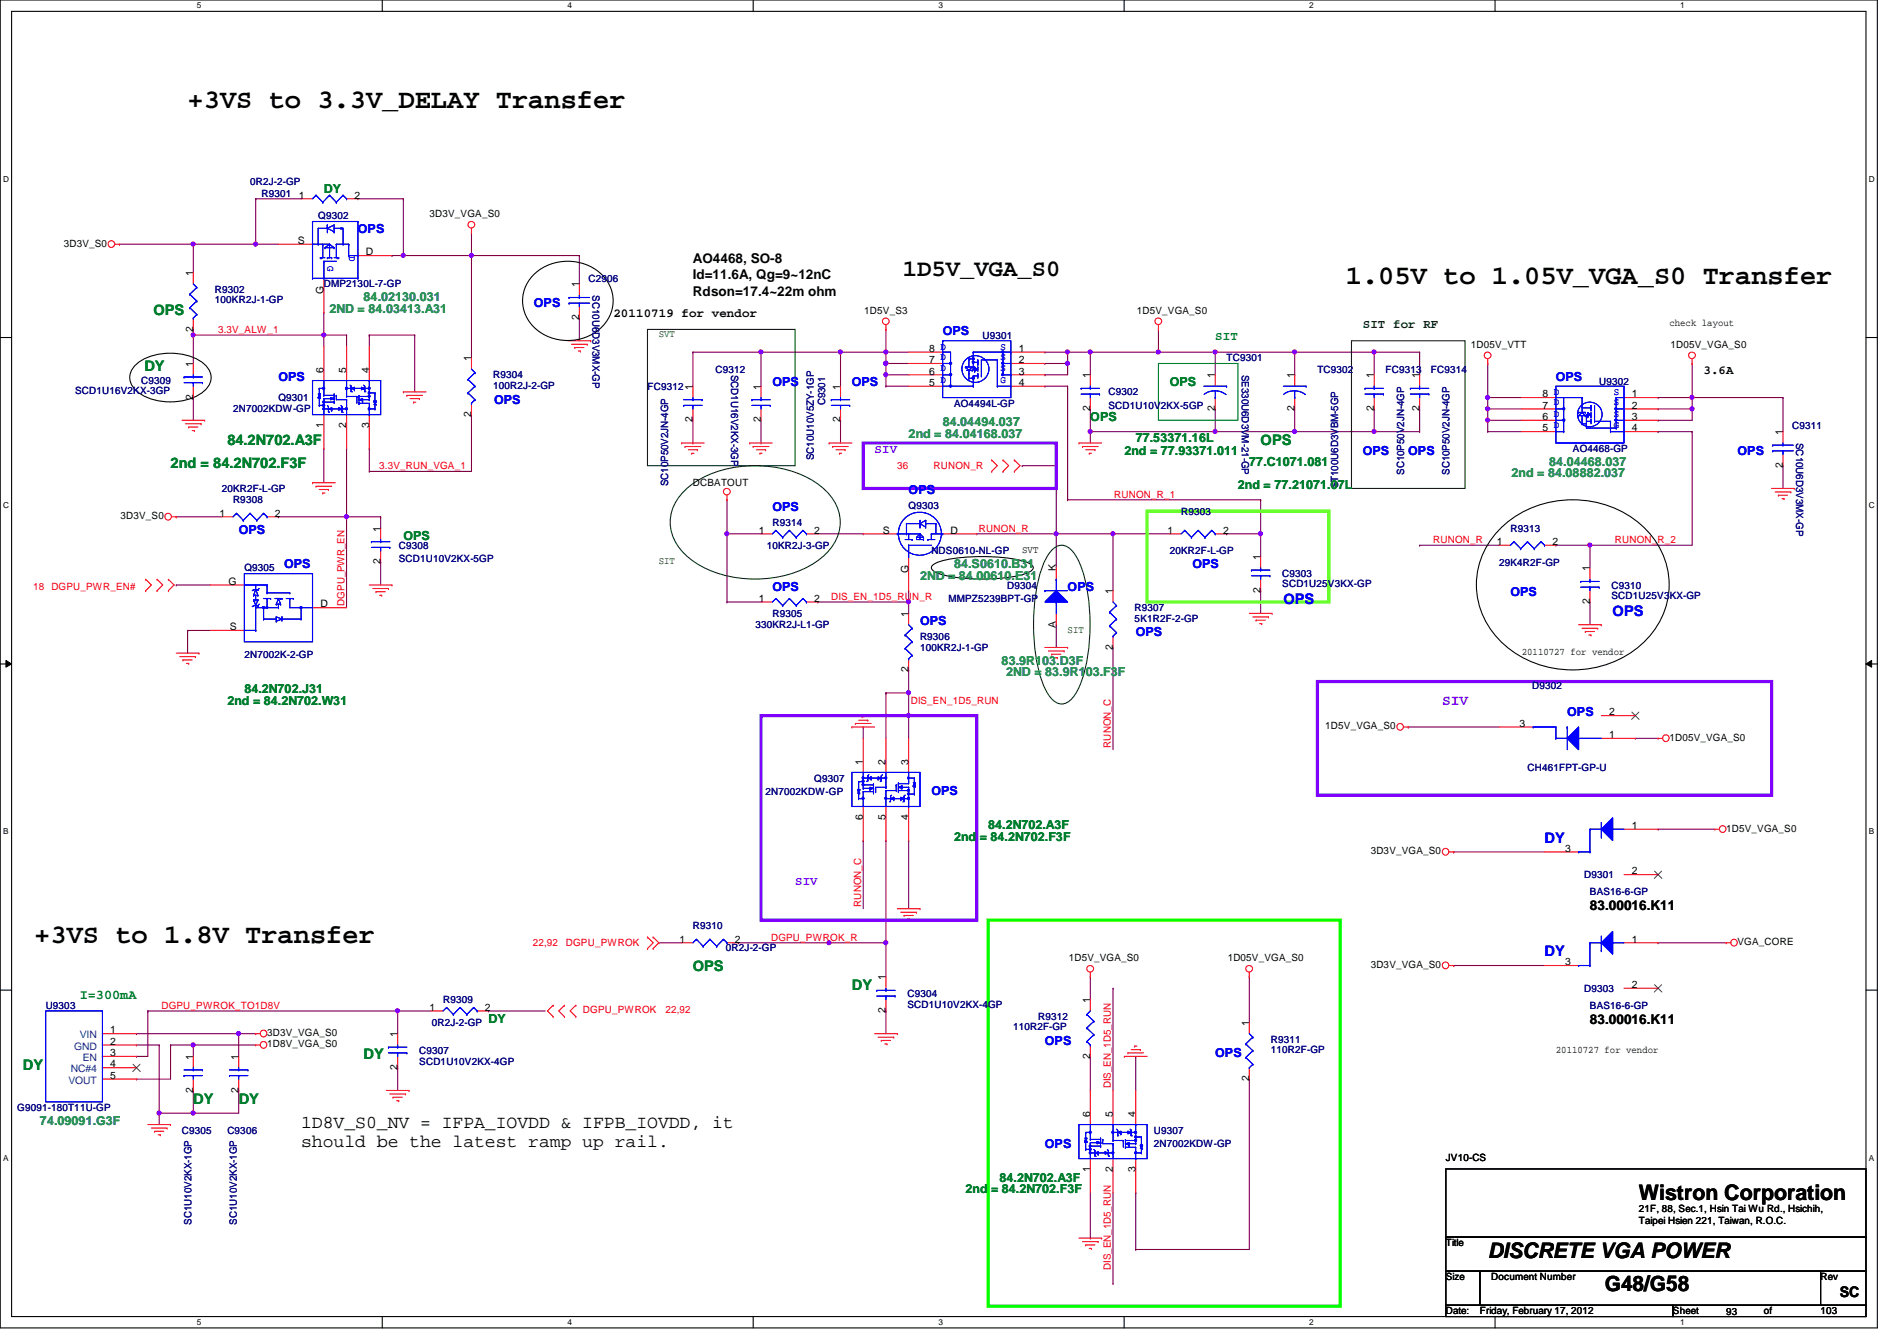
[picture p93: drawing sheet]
<svg xmlns="http://www.w3.org/2000/svg" width="297mm" height="210mm" viewBox="0 0 297 210" stroke-linecap="round" stroke-linejoin="round" font-family="sans-serif">
<defs><g id="words">
<g font-size="4.2">
<text x="29.4" y="16.9">+3VS to 3.3V_DELAY Transfer</text>
<text x="210.7" y="44.4">1.05V to 1.05V_VGA_S0 Transfer</text>
<text x="5.4" y="147.6">+3VS to 1.8V Transfer</text>
</g>
<text font-size="3.7" x="141.4" y="43.2">1D5V_VGA_S0</text>
<g font-size="3.3">
<text x="256.6" y="187.9">Wistron Corporation</text>
<text x="233" y="196.8">DISCRETE VGA POWER</text>
<text x="251.3" y="202.1">G48/G58</text>
</g>
<g font-size="2.8">
<text x="47.2" y="176.5">1D8V_S0_NV = IFPA_IOVDD &amp; IFPB_IOVDD, it</text>
<text x="47.2" y="179.5">should be the latest ramp up rail.</text>
</g>
<g font-size="2.3" fill="#008000">
<text x="24" y="49.2">OPS</text>
<text x="22.6" y="58.1">DY</text>
<text x="35.6" y="69.7">84.2N702.A3F</text>
<text x="197.4" y="69.7">OPS</text>
<text x="26.7" y="73.2">2nd = 84.2N702.F3F</text>
<text x="108.5" y="152">OPS</text>
<text x="133.4" y="155">DY</text>
<text x="3.6" y="167.5">DY</text>
<text x="56.9" y="165.7">DY</text>
<text x="30.3" y="172.8">DY</text>
<text x="37.4" y="172.8">DY</text>
</g>
<g font-size="2.3" fill="#00f">
<text x="201" y="94.6">OPS</text>
<text x="252.5" y="96.4">OPS</text>
<text x="241.8" y="131.9">DY</text>
<text x="241.8" y="149.7">DY</text>
</g>
<text font-size="2.3" fill="#8000ff" x="225.8" y="110.3">SIV</text>
<text font-size="2.3" x="288.1" y="203">SC</text>
<g font-size="2.1">
<text x="108.5" y="41.1">AO4468, SO-8</text>
<text x="108.5" y="43.7">Id=11.6A, Qg=9~12nC</text>
<text x="108.5" y="46.3">Rdson=17.4~22m ohm</text>
<text x="249" y="142.5">83.00016.K11</text>
<text x="249" y="160.2">83.00016.K11</text>
</g>
<text font-size="2.1" fill="#008000" x="12.5" y="156.4">I=300mA</text>
<g font-size="1.9" fill="#008000">
<text x="50.7" y="30.3">DY</text>
<text x="190.3" y="53.2">SIT</text>
<text x="170.7" y="65.8">OPS</text>
<text x="183.2" y="60.5">OPS</text>
<text x="176.1" y="71.2">2nd = 77.93371.011</text>
<text x="177.8" y="69.2">77.53371.16L</text>
<text x="193.8" y="76.5">2nd = 77.21071.07L</text>
<text x="195.6" y="72.9">77.C1071.081</text>
<text x="63.2" y="84.5">OPS</text>
<text x="35.6" y="110.3">2nd = 84.2N702.W31</text>
<text x="38.3" y="108.5">84.2N702.J31</text>
<text x="149.4" y="131.6">2nd = 84.2N702.F3F</text>
<text x="154.7" y="129.8">84.2N702.A3F</text>
<text x="76.5" y="160.1">DY</text>
<text x="156.5" y="185">84.2N702.A3F</text>
<text x="151.2" y="186.7">2nd = 84.2N702.F3F</text>
</g>
<g font-size="1.9" fill="#00f">
<text x="56" y="36.5">OPS</text>
<text x="83.6" y="48">OPS</text>
<text x="147.6" y="52.5">OPS</text>
<text x="43.6" y="59.6">OPS</text>
<text x="243.6" y="59.6">OPS</text>
<text x="77.4" y="63.2">OPS</text>
<text x="120.9" y="60.5">OPS</text>
<text x="133.4" y="60.5">OPS</text>
<text x="213.4" y="71.2">OPS</text>
<text x="220.5" y="71.2">OPS</text>
<text x="272.1" y="71.2">OPS</text>
<text x="142.3" y="77.4">OPS</text>
<text x="37.4" y="83.6">OPS</text>
<text x="120.9" y="80.1">OPS</text>
<text x="44.5" y="88.9">OPS</text>
<text x="186.7" y="88.9">OPS</text>
<text x="120.9" y="92.5">OPS</text>
<text x="167.2" y="92.5">OPS</text>
<text x="236.5" y="93.2">OPS</text>
<text x="144.1" y="97.8">OPS</text>
<text x="177.8" y="99.6">OPS</text>
<text x="245.4" y="112.1">OPS</text>
<text x="145.8" y="124.5">OPS</text>
<text x="163.6" y="163.6">OPS</text>
<text x="190.3" y="165.4">OPS</text>
<text x="163.6" y="179.6">OPS</text>
</g>
<g font-size="1.9" fill="#008080">
<text x="56.9" y="47.2">84.02130.031</text>
<text x="51.6" y="48.9">2ND = 84.03413.A31</text>
<text x="142.3" y="68.5">2nd = 84.04168.037</text>
<text x="147.6" y="66.7">84.04494.037</text>
<text x="236.7" y="74.7">2nd = 84.08882.037</text>
<text x="242.6" y="72.9">84.04468.037</text>
<text x="149.4" y="88.9">84.S0610.B31</text>
<text x="144.1" y="90.7">2ND = 84.00610.E31</text>
<text x="156.8" y="104.1">83.9R103.D3F</text>
<text x="157.6" y="105.8">2ND = 83.9R103.F3F</text>
<text x="6.3" y="176.1">74.09091.G3F</text>
</g>
<g font-size="1.9">
<text x="96.1" y="49.6">20110719 for vendor</text>
<text x="266.7" y="58.5">3.6A</text>
</g>
<text font-size="1.9" fill="#004000" x="213.4" y="51.4">SIT for RF</text>
<g font-size="1.9" fill="#8000ff">
<text x="136.9" y="71">SIV</text>
<text x="124.5" y="138.5">SIV</text>
</g>
<g font-size="1.6" fill="#000080">
<text x="39.2" y="29">0R2J-2-GP</text>
<text x="40.9" y="30.8">R9301</text>
<text x="49.8" y="34.3">Q9302</text>
<text x="33.7" y="45.9">R9302</text>
<text x="33.7" y="47.5">100KR2J-1-GP</text>
<text x="50.7" y="45">DMP2130L-7-GP</text>
<text x="92.2" y="44.1">C2906</text>
<text x="92.8" y="46.2" transform="rotate(90 92.8 46.2)">SC10U6D3V3MX-GP</text>
<text x="153.8" y="53">U9301</text>
<text x="77.2" y="59.2">R9304</text>
<text x="112.1" y="58.3">C9312</text>
<text x="114.5" y="58.7" transform="rotate(90 114.5 58.7)">SCD1U16V2KX-3GP</text>
<text x="192.1" y="56.6">TC9301</text>
<text x="194.5" y="58.7" transform="rotate(90 194.5 58.7)">SE330U6D3VM-21-GP</text>
<text x="206.3" y="58.3">TC9302</text>
<text x="217" y="58.3">FC9313</text>
<text x="224.1" y="58.3">FC9314</text>
<text x="11.8" y="61.7">SCD1U16V2KX-3GP</text>
<text x="22.1" y="60.1">C9309</text>
<text x="36.5" y="64.6">2N7002KDW-GP</text>
<text x="43.6" y="62.8">Q9301</text>
<text x="77.2" y="60.8">100R2J-2-GP</text>
<text x="101.4" y="61">FC9312</text>
<text x="129.2" y="63.5" transform="rotate(-90 129.2 63.5)">C9301</text>
<text x="149.4" y="63.7">AO4494L-GP</text>
<text x="173.6" y="61.9">C9302</text>
<text x="173.6" y="64">SCD1U10V2KX-5GP</text>
<text x="250.4" y="60.3">U9302</text>
<text x="246.3" y="70.8">AO4468-GP</text>
<text x="280.6" y="67.2">C9311</text>
<text x="281.3" y="69.3" transform="rotate(90 281.3 69.3)">SC10U6D3V3MX-GP</text>
<text x="34.7" y="77">20KR2F-L-GP</text>
<text x="104.6" y="76.1" transform="rotate(-90 104.6 76.1)">SC10P50V2JN-4GP</text>
<text x="127.4" y="72" transform="rotate(-90 127.4 72)">SC10U10V5ZY-1GP</text>
<text x="209.5" y="76.5" transform="rotate(-90 209.5 76.5)">ST100U6D3VBM-5GP</text>
<text x="219.9" y="74.3" transform="rotate(-90 219.9 74.3)">SC10P50V2JN-4GP</text>
<text x="227" y="74.3" transform="rotate(-90 227 74.3)">SC10P50V2JN-4GP</text>
<text x="36.5" y="78.8">R9308</text>
<text x="120.9" y="82.3">R9314</text>
<text x="142.3" y="79.7">Q9303</text>
<text x="185" y="80.6">R9303</text>
<text x="236.5" y="83.2">R9313</text>
<text x="38.3" y="89.5">Q9305</text>
<text x="62.4" y="85.9">C9308</text>
<text x="62.4" y="88">SCD1U10V2KX-5GP</text>
<text x="120.1" y="85.9">10KR2J-3-GP</text>
<text x="145.8" y="86.8">NDS0610-NL-GP</text>
<text x="183.2" y="86.8">20KR2F-L-GP</text>
<text x="234.7" y="88.6">29K4R2F-GP</text>
<text x="148.5" y="94.2">MMPZ5239BPT-GP</text>
<text x="157.7" y="92.1">D9304</text>
<text x="177.7" y="95.7">R9307</text>
<text x="200.8" y="90.3">C9303</text>
<text x="200.8" y="91.9">SCD1U25V3KX-GP</text>
<text x="252.3" y="92.1">C9310</text>
<text x="252.3" y="93.7">SCD1U25V3KX-GP</text>
<text x="118.3" y="98.3">330KR2J-L1-GP</text>
<text x="120.9" y="96.6">R9305</text>
<text x="144.1" y="100.1">R9306</text>
<text x="144.1" y="101.9">100KR2J-1-GP</text>
<text x="177.7" y="97.3">5K1R2F-2-GP</text>
<text x="38.3" y="103">2N7002K-2-GP</text>
<text x="239.9" y="107.8">D9302</text>
<text x="119.9" y="124.5">2N7002KDW-GP</text>
<text x="127.5" y="122.3">Q9307</text>
<text x="239.2" y="120.7">CH461FPT-GP-U</text>
<text x="248.1" y="137.5">D9301</text>
<text x="249" y="140.1">BAS16-6-GP</text>
<text x="108.5" y="145.5">R9310</text>
<text x="113.7" y="148.8">0R2J-2-GP</text>
<text x="248.1" y="155.2">D9303</text>
<text x="7.2" y="157.9">U9303</text>
<text x="67.6" y="160.6">0R2J-2-GP</text>
<text x="69.4" y="157">R9309</text>
<text x="142.1" y="156.1">C9304</text>
<text x="142.1" y="157.7">SCD1U10V2KX-4GP</text>
<text x="158.6" y="161.3">110R2F-GP</text>
<text x="162.6" y="159.7">R9312</text>
<text x="249" y="157.9">BAS16-6-GP</text>
<text x="65.7" y="165">C9307</text>
<text x="65.7" y="166.6">SCD1U10V2KX-4GP</text>
<text x="199" y="163.2">R9311</text>
<text x="199" y="164.8">110R2F-GP</text>
<text x="2.7" y="173.9">G9091-180T11U-GP</text>
<text x="28.5" y="177.5">C9305</text>
<text x="35.6" y="177.5">C9306</text>
<text x="180.7" y="177.5">U9307</text>
<text x="180.7" y="179.6">2N7002KDW-GP</text>
<text x="30" y="191.7" transform="rotate(-90 30 191.7)">SC1U10V2KX-1GP</text>
<text x="37.1" y="191.7" transform="rotate(-90 37.1 191.7)">SC1U10V2KX-1GP</text>
</g>
<g font-size="1.6">
<text x="46.8" y="31.1">1</text>
<text x="55.5" y="31.1">2</text>
<text x="67.3" y="34">3D3V_VGA_S0</text>
<text x="10" y="38.6">3D3V_S0</text>
<text x="46.6" y="38.2">S</text>
<text x="57.3" y="40">D</text>
<text x="30.2" y="43.2" transform="rotate(-90 30.2 43.2)">1</text>
<text x="50.7" y="46.1" transform="rotate(-90 50.7 46.1)">G</text>
<text x="90.7" y="45" transform="rotate(-90 90.7 45)">1</text>
<text x="30.2" y="51.9" transform="rotate(-90 30.2 51.9)">2</text>
<text x="90.7" y="50.1" transform="rotate(-90 90.7 50.1)">2</text>
<text x="135.3" y="49.1">1D5V_S3</text>
<text x="178" y="49.1">1D5V_VGA_S0</text>
<text x="261.4" y="51">check layout</text>
<text x="30.2" y="57.4" transform="rotate(-90 30.2 57.4)">1</text>
<text x="50.7" y="58.3" transform="rotate(-90 50.7 58.3)">6</text>
<text x="54.2" y="58.3" transform="rotate(-90 54.2 58.3)">5</text>
<text x="57.8" y="58.3" transform="rotate(-90 57.8 58.3)">4</text>
<text x="73.8" y="56.6" transform="rotate(-90 73.8 56.6)">1</text>
<text x="145.5" y="58.6">6</text>
<text x="145.5" y="56.9">7</text>
<text x="145.5" y="55.1">8 D</text>
<text x="159.5" y="55.1">1</text>
<text x="159.5" y="56.9">2</text>
<text x="159.5" y="58.6">3</text>
<text x="170.7" y="59.2" transform="rotate(-90 170.7 59.2)">1</text>
<text x="190.2" y="59.2" transform="rotate(-90 190.2 59.2)">1</text>
<text x="202.7" y="59.2" transform="rotate(-90 202.7 59.2)">1</text>
<text x="215.1" y="59.2" transform="rotate(-90 215.1 59.2)">1</text>
<text x="222.2" y="59.2" transform="rotate(-90 222.2 59.2)">1</text>
<text x="230.3" y="54.4">1D05V_VTT</text>
<text x="261.6" y="54.4">1D05V_VGA_S0</text>
<text x="30.2" y="62.6" transform="rotate(-90 30.2 62.6)">2</text>
<text x="73.8" y="65.2" transform="rotate(-90 73.8 65.2)">2</text>
<text x="108.5" y="61" transform="rotate(-90 108.5 61)">1</text>
<text x="119.1" y="61" transform="rotate(-90 119.1 61)">1</text>
<text x="131.6" y="61" transform="rotate(-90 131.6 61)">1</text>
<text x="145.5" y="60.4">5</text>
<text x="159.5" y="60.4">4</text>
<text x="170.7" y="64.3" transform="rotate(-90 170.7 64.3)">2</text>
<text x="190.2" y="64.3" transform="rotate(-90 190.2 64.3)">2</text>
<text x="202.7" y="64.3" transform="rotate(-90 202.7 64.3)">2</text>
<text x="215.1" y="64.3" transform="rotate(-90 215.1 64.3)">2</text>
<text x="222.2" y="64.3" transform="rotate(-90 222.2 64.3)">2</text>
<text x="241.5" y="65.7">6</text>
<text x="241.5" y="64">7</text>
<text x="241.5" y="62.2">8 D</text>
<text x="255.5" y="62.2">1</text>
<text x="255.5" y="64">2</text>
<text x="255.5" y="65.7">3</text>
<text x="50.7" y="67" transform="rotate(-90 50.7 67)">1</text>
<text x="54.2" y="67" transform="rotate(-90 54.2 67)">2</text>
<text x="57.8" y="67" transform="rotate(-90 57.8 67)">3</text>
<text x="108.5" y="66.1" transform="rotate(-90 108.5 66.1)">2</text>
<text x="119.1" y="66.1" transform="rotate(-90 119.1 66.1)">2</text>
<text x="131.6" y="66.1" transform="rotate(-90 131.6 66.1)">2</text>
<text x="241.5" y="67.5">5</text>
<text x="255.5" y="67.5">4</text>
<text x="279.1" y="68.1" transform="rotate(-90 279.1 68.1)">1</text>
<text x="108.5" y="76.1">DCBATOUT</text>
<text x="279.1" y="73.2" transform="rotate(-90 279.1 73.2)">2</text>
<text x="18.9" y="81.3">3D3V_S0</text>
<text x="34.4" y="80.9">1</text>
<text x="43" y="80.9">2</text>
<text x="59.6" y="83.2" transform="rotate(-90 59.6 83.2)">1</text>
<text x="118.8" y="83.5">1</text>
<text x="127.5" y="83.5">2</text>
<text x="138.2" y="83.5">S</text>
<text x="148.8" y="83.5">D</text>
<text x="182.8" y="83.5">1</text>
<text x="191.5" y="83.5">2</text>
<text x="59.6" y="88.3" transform="rotate(-90 59.6 88.3)">2</text>
<text x="142.2" y="89.6" transform="rotate(-90 142.2 89.6)">G</text>
<text x="160.1" y="86.6">SVT</text>
<text x="165.4" y="89.5" transform="rotate(-90 165.4 89.5)">K</text>
<text x="197.4" y="87.7" transform="rotate(-90 197.4 87.7)">1</text>
<text x="234.4" y="85.3">1</text>
<text x="243.1" y="85.3">2</text>
<text x="248.9" y="89.5" transform="rotate(-90 248.9 89.5)">1</text>
<text x="35.8" y="91.5">G</text>
<text x="50.2" y="95.1">D</text>
<text x="118.8" y="94.2">1</text>
<text x="127.5" y="94.2">2</text>
<text x="174.2" y="93" transform="rotate(-90 174.2 93)">1</text>
<text x="197.4" y="92.8" transform="rotate(-90 197.4 92.8)">2</text>
<text x="248.9" y="94.6" transform="rotate(-90 248.9 94.6)">2</text>
<text x="36" y="98.6">S</text>
<text x="142.2" y="96.6" transform="rotate(-90 142.2 96.6)">1</text>
<text x="165.4" y="98.3" transform="rotate(-90 165.4 98.3)">A</text>
<text x="174.2" y="101.7" transform="rotate(-90 174.2 101.7)">2</text>
<text x="142.2" y="105.2" transform="rotate(-90 142.2 105.2)">2</text>
<text x="238.3" y="102.6">20110727 for vendor</text>
<text x="238" y="113.7">3</text>
<text x="252" y="112">2</text>
<text x="135.1" y="119.7" transform="rotate(-90 135.1 119.7)">1</text>
<text x="138.7" y="119.7" transform="rotate(-90 138.7 119.7)">2</text>
<text x="142.2" y="119.7" transform="rotate(-90 142.2 119.7)">3</text>
<text x="207.5" y="114.2">1D5V_VGA_S0</text>
<text x="252" y="115.5">1</text>
<text x="261.4" y="116">1D05V_VGA_S0</text>
<text x="135.1" y="128.4" transform="rotate(-90 135.1 128.4)">6</text>
<text x="138.7" y="128.4" transform="rotate(-90 138.7 128.4)">5</text>
<text x="142.2" y="128.4" transform="rotate(-90 142.2 128.4)">4</text>
<text x="255.5" y="129.8">1</text>
<text x="270.3" y="130.2">1D5V_VGA_S0</text>
<text x="214.6" y="133.7">3D3V_VGA_S0</text>
<text x="245.1" y="133.3">3</text>
<text x="255.5" y="136.9">2</text>
<text x="106.4" y="147.5">1</text>
<text x="115.1" y="147.5">2</text>
<text x="255.5" y="147.5">1</text>
<text x="272.1" y="148">VGA_CORE</text>
<text x="138.7" y="153.5" transform="rotate(-90 138.7 153.5)">1</text>
<text x="167.3" y="150.5">1D5V_VGA_S0</text>
<text x="192.2" y="150.5">1D05V_VGA_S0</text>
<text x="214.6" y="151.5">3D3V_VGA_S0</text>
<text x="245.1" y="151.1">3</text>
<text x="255.5" y="154.6">2</text>
<text x="17.3" y="161.8">1</text>
<text x="67.3" y="158.2">1</text>
<text x="75.9" y="158.2">2</text>
<text x="138.7" y="158.6" transform="rotate(-90 138.7 158.6)">2</text>
<text x="170.7" y="157" transform="rotate(-90 170.7 157)">1</text>
<text x="195.6" y="160.6" transform="rotate(-90 195.6 160.6)">1</text>
<text x="17.3" y="163.5">2</text>
<text x="17.3" y="165.3">3</text>
<text x="17.3" y="167.1">4</text>
<text x="30.2" y="165.9" transform="rotate(-90 30.2 165.9)">1</text>
<text x="37.3" y="165.9" transform="rotate(-90 37.3 165.9)">1</text>
<text x="41.8" y="164">1D8V_VGA_S0</text>
<text x="41.8" y="162.2">3D3V_VGA_S0</text>
<text x="62.2" y="167.5" transform="rotate(-90 62.2 167.5)">2</text>
<text x="62.2" y="162.3" transform="rotate(-90 62.2 162.3)">1</text>
<text x="170.7" y="165.7" transform="rotate(-90 170.7 165.7)">2</text>
<text x="243.6" y="164.8">20110727 for vendor</text>
<text x="17.3" y="168.9">5</text>
<text x="30.2" y="171" transform="rotate(-90 30.2 171)">2</text>
<text x="37.3" y="171" transform="rotate(-90 37.3 171)">2</text>
<text x="195.6" y="169.2" transform="rotate(-90 195.6 169.2)">2</text>
<text x="170.7" y="174.8" transform="rotate(-90 170.7 174.8)">6</text>
<text x="174.2" y="174.8" transform="rotate(-90 174.2 174.8)">5</text>
<text x="177.8" y="174.8" transform="rotate(-90 177.8 174.8)">4</text>
<text x="170.7" y="183.5" transform="rotate(-90 170.7 183.5)">1</text>
<text x="174.2" y="183.5" transform="rotate(-90 174.2 183.5)">2</text>
<text x="177.8" y="183.5" transform="rotate(-90 177.8 183.5)">3</text>
<text x="226.4" y="181.7">JV10-CS</text>
<text x="256.6" y="189.7">21F, 88, Sec.1, Hsin Tai Wu Rd., Hsichih,</text>
<text x="256.6" y="191.6">Taipei Hsien 221, Taiwan, R.O.C.</text>
<text x="226.4" y="195.1">Title</text>
<text x="226.4" y="200.4">Size</text>
<text x="233.5" y="200.4">Document Number</text>
<text x="285.1" y="200.4">Rev</text>
<text x="226.4" y="205.7">Date:</text>
<text x="231.7" y="205.7">Friday, February 17, 2012</text>
<text x="262" y="205.7">Sheet</text>
<text x="270.3" y="205.9">93</text>
<text x="276.2" y="205.7">of</text>
<text x="285.1" y="205.7">103</text>
</g>
<g font-size="1.6" fill="#00f">
<text x="51.3" y="41.6" transform="rotate(90 51.3 41.6)">G</text>
<text x="54.7" y="40" transform="rotate(90 54.7 40)">D</text>
<text x="147.3" y="59.9">D</text>
<text x="147.3" y="58.1">D</text>
<text x="147.3" y="56.3">D</text>
<text x="147.3" y="54.7">D</text>
<text x="156.7" y="54.7">S</text>
<text x="156.7" y="56.3">S</text>
<text x="156.7" y="58.1">S</text>
<text x="156.7" y="59.9">G</text>
<text x="243.3" y="65.2">D</text>
<text x="243.3" y="63.5">D</text>
<text x="243.3" y="61.8">D</text>
<text x="252.7" y="61.8">S</text>
<text x="252.7" y="63.5">S</text>
<text x="252.7" y="65.2">S</text>
<text x="243.3" y="67">D</text>
<text x="252.7" y="67">G</text>
</g>
<g font-size="1.6" fill="#f00">
<text x="34.2" y="52.1">3.3V_ALW_1</text>
<text x="59.4" y="73.4">3.3V_RUN_VGA_1</text>
<text x="140.5" y="73.4">36</text>
<text x="146.2" y="73.4">RUNON_R</text>
<text x="174.5" y="77.9">RUNON_R_1</text>
<text x="153.3" y="83.2">RUNON_R</text>
<text x="224.4" y="85">RUNON_R</text>
<text x="252.9" y="85">RUNON_R_2</text>
<text x="5.2" y="92.3">18 DGPU_PWR_EN#</text>
<text x="53.9" y="94.8" transform="rotate(-90 53.9 94.8)">DGPU_PWR_EN</text>
<text x="130.2" y="93.9">DIS_EN_1D5_RUN_R</text>
<text x="142.6" y="110.2">DIS_EN_1D5_RUN</text>
<text x="173.9" y="117" transform="rotate(-90 173.9 117)">RUNON_C</text>
<text x="134.8" y="141.9" transform="rotate(-90 134.8 141.9)">RUNON_C</text>
<text x="83.4" y="148.1">22,92</text>
<text x="88.6" y="148.1">DGPU_PWROK</text>
<text x="120.7" y="147.2">DGPU_PWROK_R</text>
<text x="25.3" y="157.9">DGPU_PWROK_TO1D8V</text>
<text x="91.3" y="158.6">DGPU_PWROK</text>
<text x="104.2" y="158.6">22,92</text>
<text x="173.9" y="170.3" transform="rotate(-90 173.9 170.3)">DIS_EN_1D5_RUN</text>
<text x="173.9" y="198.8" transform="rotate(-90 173.9 198.8)">DIS_EN_1D5_RUN</text>
</g>
<g font-size="1.6" fill="#004000">
<text x="103.2" y="52.8">SVT</text>
<text x="103.2" y="88.3">SIT</text>
<text x="167.2" y="99">SIT</text>
</g>
<g font-size="1.6" fill="#004080">
<text x="11.1" y="167.9">NC#4</text>
<text x="11.6" y="164.3">GND</text>
<text x="12.5" y="162.5">VIN</text>
<text x="13" y="166.1">EN</text>
<text x="10.7" y="169.6">VOUT</text>
</g>
<g font-size="1.3">
<text x="30.8" y="1.3">5</text>
<text x="88.9" y="1.3">4</text>
<text x="146.9" y="1.3">3</text>
<text x="205" y="1.3">2</text>
<text x="263.1" y="1.3">1</text>
<text x=".5" y="28.4">D</text>
<text x="292.6" y="28.4">D</text>
<text x=".5" y="79.5">C</text>
<text x="292.6" y="79.5">C</text>
<text x=".5" y="130.6">B</text>
<text x="292.6" y="130.6">B</text>
<text x=".5" y="181.7">A</text>
<text x="292.6" y="181.7">A</text>
<text x="30.8" y="207.4">5</text>
<text x="88.9" y="207.4">4</text>
<text x="146.9" y="207.4">3</text>
<text x="205" y="207.4">2</text>
<text x="263.1" y="207.4">1</text>
</g>
</g></defs>
<path d="M0 0h294v207.9h-294zM1.8 1.8h290.4v204.3h-290.4z" fill="none" stroke="#000" stroke-width=".17"/>
<g fill="#fff">
<path d="M30.8 .2h.7v1.4h-.7z"/>
<path d="M30.8 206.2h.7v1.4h-.7z"/>
</g>
<path d="M59.9 0v1.8M59.9 206.1v1.8" fill="none" stroke="#000" stroke-width=".17"/>
<g fill="#fff">
<path d="M88.9 .2h.6v1.4h-.6z"/>
<path d="M88.9 206.2h.6v1.4h-.6z"/>
</g>
<path d="M117.9 0v1.8M117.9 206.1v1.8" fill="none" stroke="#000" stroke-width=".17"/>
<g fill="#fff">
<path d="M146.9 .2h.7v1.4h-.7z"/>
<path d="M146.9 206.2h.7v1.4h-.7z"/>
</g>
<path d="M176 0v1.8M176 206.1v1.8" fill="none" stroke="#000" stroke-width=".17"/>
<g fill="#fff">
<path d="M205 .2h.7v1.4h-.7z"/>
<path d="M205 206.2h.7v1.4h-.7z"/>
</g>
<path d="M234.1 0v1.8M234.1 206.1v1.8" fill="none" stroke="#000" stroke-width=".17"/>
<g fill="#fff">
<path d="M263.1 .2h.7v1.4h-.7z"/>
<path d="M263.1 206.2h.7v1.4h-.7z"/>
<path d="M.5 27.3h.9v1.4h-.9z"/>
<path d="M292.6 27.3h.9v1.4h-.9z"/>
<path d="M.5 78.4h.9v1.4h-.9z"/>
<path d="M292.6 78.4h.9v1.4h-.9z"/>
</g>
<path d="M0 52.8h1.8M292.2 52.8h1.8" fill="none" stroke="#000" stroke-width=".17"/>
<g fill="#fff">
<path d="M.5 129.5h.8v1.4h-.8z"/>
<path d="M292.6 129.5h.9v1.4h-.9z"/>
</g>
<path d="M0 103.9h1.8M292.2 103.9h1.8" fill="none" stroke="#000" stroke-width=".17"/>
<path d="M.9 103.4l.9 .5-.9 .5zM292.2 103.9l.9-.5v1z" fill="#000"/>
<path d="M.9 103.4l.9 .5-.9 .5zM292.2 103.9l.9-.5v1z" fill="none" stroke="#000" stroke-width=".16"/>
<g fill="#fff">
<path d="M.5 180.5h.8v1.4h-.8z"/>
<path d="M292.6 180.5h.9v1.4h-.9z"/>
</g>
<path d="M0 155h1.8M292.2 155h1.8" fill="none" stroke="#000" stroke-width=".17"/>
<g fill="none" stroke="#800040" stroke-width=".17">
<path d="M30.3 51.6h.1M30.3 51.6v.9M73.8 40h.1M73.8 40h16.9M90.7 40h.1M90.7 40v4.4M129.8 147.6h.1M129.8 147.6h8.9M174.3 154.7h.1M174.3 154.7v16M195.6 152.9h.1M195.6 152.9v7.1"/>
<path d="M174.3 186.7v14.2M177.8 186.7h.1M177.8 186.7v8.9M174.3 200.9h.1"/>
</g>
<circle cx="138.7" cy="147.5" r=".32" fill="#f0f"/>
<circle cx="138.7" cy="147.5" r=".32" fill="none" stroke="#f0f" stroke-width=".17"/>
<circle cx="129.8" cy="147.5" r=".32" fill="#f0f"/>
<circle cx="129.8" cy="147.5" r=".32" fill="none" stroke="#f0f" stroke-width=".17"/>
<path d="M113.8 78.2h.1M113.8 78.2v5.4M233 64h.1M233 64v1.8M27.6 91.6h.1M27.6 91.6h5.3" fill="none" stroke="#800040" stroke-width=".17"/>
<circle cx="232.9" cy="64" r=".32" fill="#f0f"/>
<circle cx="232.9" cy="64" r=".32" fill="none" stroke="#f0f" stroke-width=".17"/>
<path d="M233 65.8h.1M233 65.8h5.3M259.6 67.6h.1M259.6 67.6h5.4M265 67.6h.1M265 67.6v17.7" fill="none" stroke="#800040" stroke-width=".17"/>
<circle cx="232.9" cy="65.8" r=".32" fill="#f0f"/>
<circle cx="232.9" cy="65.8" r=".32" fill="none" stroke="#f0f" stroke-width=".17"/>
<path d="M233 56.9h.1M233 56.9v7.1M233 67.6h.1M233 62.2h.1M233 67.6h5.3M233 62.2h5.3" fill="none" stroke="#800040" stroke-width=".17"/>
<circle cx="232.9" cy="62.2" r=".32" fill="#f0f"/>
<circle cx="232.9" cy="62.2" r=".32" fill="none" stroke="#f0f" stroke-width=".17"/>
<path d="M265 62.2h.1M265 62.2v1.8" fill="none" stroke="#800040" stroke-width=".17"/>
<circle cx="264.9" cy="62.2" r=".32" fill="#f0f"/>
<circle cx="264.9" cy="62.2" r=".32" fill="none" stroke="#f0f" stroke-width=".17"/>
<path d="M265 56.9h.1M265 56.9v5.3h-5.4M233 64h.1M233 65.8h.1M233 64h5.3M233 65.8v1.8M259.6 62.2h.1M259.6 64h.1M259.6 64h5.4" fill="none" stroke="#800040" stroke-width=".17"/>
<circle cx="264.9" cy="64" r=".32" fill="#f0f"/>
<circle cx="264.9" cy="64" r=".32" fill="none" stroke="#f0f" stroke-width=".17"/>
<g fill="none" stroke="#800040" stroke-width=".17">
<path d="M30.3 38.2h.1M40 31.1h.1M40 31.1h7.2M40 31.1v7.1h-9.7M56 31.1h.1M56 31.1h7.2M63.2 31.1h.1M63.2 31.1v8.9h-1.8M73.8 36.4h.1M73.8 36.4v3.6M61.4 40h.1M170.7 55.1h.1"/>
<path d="M170.7 55.1h19.6M181.4 55.1h.1M54.3 70.2h.1M54.3 70.2v10.7M167.2 60.5h.1M167.2 78.2h.1M167.2 60.5v17.7M167.2 78.2h30.2M197.4 78.2h.1M197.4 78.2v5.4M259.6 65.8h.1M265 64h.1"/>
<path d="M265 64v1.8h-5.4M27.6 80.9h.1M27.6 80.9h7.1M29.4 98.7h.1M29.4 98.7h3.5M29.4 98.7v3.5M43.6 80.9h.1M43.6 80.9h16M54.3 80.9h.1M59.6 80.9h.1M59.6 88h.1M59.6 80.9v1.8"/>
<path d="M59.6 88v3.6M197.4 92.5h.1M197.4 92.5v3.5M103.2 147.6h.1M103.2 147.6h3.5M138.7 147.6h.1M138.7 158.2h.1M138.7 147.6v5.3M138.7 158.2v3.6"/>
</g>
<circle cx="190.3" cy="55.1" r=".32" fill="#f0f"/>
<circle cx="190.3" cy="55.1" r=".32" fill="none" stroke="#f0f" stroke-width=".17"/>
<circle cx="181.4" cy="55.1" r=".32" fill="#f0f"/>
<circle cx="181.4" cy="55.1" r=".32" fill="none" stroke="#f0f" stroke-width=".17"/>
<path d="M167.2 55.1h.1M167.2 55.1v1.8M167.2 55.1h3.5M163.6 60.5h.1M163.6 60.5h3.6" fill="none" stroke="#800040" stroke-width=".17"/>
<circle cx="167.1" cy="55.1" r=".32" fill="#f0f"/>
<circle cx="167.1" cy="55.1" r=".32" fill="none" stroke="#f0f" stroke-width=".17"/>
<path d="M163.6 55.1h.1M163.6 58.7h.1M163.6 56.9h.1M163.6 55.1h3.6M163.6 56.9h3.6M167.2 56.9h.1M167.2 56.9v1.8h-3.6" fill="none" stroke="#800040" stroke-width=".17"/>
<circle cx="167.1" cy="56.9" r=".32" fill="#f0f"/>
<circle cx="167.1" cy="56.9" r=".32" fill="none" stroke="#f0f" stroke-width=".17"/>
<path d="M170.7 55.1h.1M170.7 55.1v3.6" fill="none" stroke="#800040" stroke-width=".17"/>
<circle cx="170.7" cy="55.1" r=".32" fill="#f0f"/>
<circle cx="170.7" cy="55.1" r=".32" fill="none" stroke="#f0f" stroke-width=".17"/>
<path d="M170.7 67.6h.1M170.7 67.6v1.7" fill="none" stroke="#800040" stroke-width=".17"/>
<circle cx="170.7" cy="67.5" r=".32" fill="#f0f"/>
<circle cx="170.7" cy="67.5" r=".32" fill="none" stroke="#f0f" stroke-width=".17"/>
<path d="M131.6 55.1h.1M138.7 51.6h.1M138.7 56.9h.1M138.7 51.6v3.5h-7.1M138.7 56.9v1.8" fill="none" stroke="#800040" stroke-width=".17"/>
<circle cx="138.7" cy="56.9" r=".32" fill="#f0f"/>
<circle cx="138.7" cy="56.9" r=".32" fill="none" stroke="#f0f" stroke-width=".17"/>
<path d="M138.7 55.1h.1M138.7 55.1h3.6" fill="none" stroke="#800040" stroke-width=".17"/>
<circle cx="138.7" cy="55.1" r=".32" fill="#f0f"/>
<circle cx="138.7" cy="55.1" r=".32" fill="none" stroke="#f0f" stroke-width=".17"/>
<path d="M138.7 55.1h.1M138.7 55.1v1.8" fill="none" stroke="#800040" stroke-width=".17"/>
<circle cx="138.7" cy="56.9" r=".32" fill="#f0f"/>
<circle cx="138.7" cy="56.9" r=".32" fill="none" stroke="#f0f" stroke-width=".17"/>
<path d="M138.7 56.9h.1M138.7 58.7h.1M138.7 56.9h3.6M138.7 58.7v1.8M138.7 58.7h3.6M138.7 60.5h.1M138.7 60.5h3.6" fill="none" stroke="#800040" stroke-width=".17"/>
<circle cx="138.7" cy="58.6" r=".32" fill="#f0f"/>
<circle cx="138.7" cy="58.6" r=".32" fill="none" stroke="#f0f" stroke-width=".17"/>
<path d="M131.6 55.1h.1M131.6 55.1v5.4M131.6 65.8h.1M131.6 65.8v3.5M113.8 94.2h.1M113.8 83.6h.1M113.8 94.2h5.4M113.8 83.6v10.6M113.8 83.6h5.4M142.3 94.2h.1M142.3 92.5h.1M142.3 92.5v3.5" fill="none" stroke="#800040" stroke-width=".17"/>
<circle cx="113.8" cy="83.5" r=".32" fill="#f0f"/>
<circle cx="113.8" cy="83.5" r=".32" fill="none" stroke="#f0f" stroke-width=".17"/>
<path d="M128.1 94.2h.1M128.1 94.2h14.2" fill="none" stroke="#800040" stroke-width=".17"/>
<circle cx="142.3" cy="94.2" r=".32" fill="#f0f"/>
<circle cx="142.3" cy="94.2" r=".32" fill="none" stroke="#f0f" stroke-width=".17"/>
<path d="M142.3 112h.1M142.3 112v3.6" fill="none" stroke="#800040" stroke-width=".17"/>
<circle cx="142.3" cy="112" r=".32" fill="#f0f"/>
<circle cx="142.3" cy="112" r=".32" fill="none" stroke="#f0f" stroke-width=".17"/>
<g fill="none" stroke="#800040" stroke-width=".17">
<path d="M64.9 52.5h.1M64.9 52.5v8.8M181.4 51.6h.1M181.4 51.6v3.5M57.8 73.8h.1M57.8 73.8h16M170.7 64h.1M170.7 64v3.6M192.1 83.6h.1M192.1 83.6h5.3M197.4 83.6h.1M197.4 83.6v3.5"/>
<path d="M142.3 131.6h.1M142.3 131.6v10.6"/>
</g>
<circle cx="197.4" cy="83.5" r=".32" fill="#f0f"/>
<circle cx="197.4" cy="83.5" r=".32" fill="none" stroke="#f0f" stroke-width=".17"/>
<path d="M50.7 52.5h.1M50.7 52.5h3.6M57.8 52.5h.1M57.8 52.5h7.1M73.8 40h.1M73.8 40v16M57.8 70.2h.1M57.8 70.2v3.6M73.8 64.9h.1M73.8 64.9v8.9M54.3 80.9h.1M54.3 80.9v14.2" fill="none" stroke="#800040" stroke-width=".17"/>
<circle cx="54.2" cy="80.9" r=".32" fill="#f0f"/>
<circle cx="54.2" cy="80.9" r=".32" fill="none" stroke="#f0f" stroke-width=".17"/>
<path d="M170.7 67.6h.1M170.7 67.6h19.6" fill="none" stroke="#800040" stroke-width=".17"/>
<circle cx="190.3" cy="67.5" r=".32" fill="#f0f"/>
<circle cx="190.3" cy="67.5" r=".32" fill="none" stroke="#f0f" stroke-width=".17"/>
<path d="M40 38.2h.1M40 38.2h3.6M50.7 48.9h.1M50.7 48.9v3.6M190.3 55.1h.1M190.3 55.1v3.6M50.7 70.2h.1M50.7 70.2v5.4M190.3 64h.1M190.3 64v3.6" fill="none" stroke="#800040" stroke-width=".17"/>
<circle cx="40" cy="38.2" r=".32" fill="#f0f"/>
<circle cx="40" cy="38.2" r=".32" fill="none" stroke="#f0f" stroke-width=".17"/>
<path d="M30.3 52.5h.1M30.3 52.5v4.4" fill="none" stroke="#800040" stroke-width=".17"/>
<circle cx="30.2" cy="52.4" r=".32" fill="#f0f"/>
<circle cx="30.2" cy="52.4" r=".32" fill="none" stroke="#f0f" stroke-width=".17"/>
<path d="M30.3 52.5h.1M30.3 52.5h20.4" fill="none" stroke="#800040" stroke-width=".17"/>
<circle cx="50.7" cy="52.4" r=".32" fill="#f0f"/>
<circle cx="50.7" cy="52.4" r=".32" fill="none" stroke="#f0f" stroke-width=".17"/>
<path d="M30.3 38.2h.1M30.3 38.2v4.5" fill="none" stroke="#800040" stroke-width=".17"/>
<circle cx="30.2" cy="38.2" r=".32" fill="#f0f"/>
<circle cx="30.2" cy="38.2" r=".32" fill="none" stroke="#f0f" stroke-width=".17"/>
<path d="M50.7 52.5h.1M50.7 52.5v1.7M54.3 52.5h.1M54.3 52.5v1.7M57.8 52.5h.1M57.8 52.5v1.7M174.3 83.6h.1M174.3 83.6h8.9" fill="none" stroke="#800040" stroke-width=".17"/>
<circle cx="174.3" cy="83.5" r=".32" fill="#f0f"/>
<circle cx="174.3" cy="83.5" r=".32" fill="none" stroke="#f0f" stroke-width=".17"/>
<path d="M63.2 40h.1M63.2 40h10.6" fill="none" stroke="#800040" stroke-width=".17"/>
<circle cx="73.8" cy="40" r=".32" fill="#f0f"/>
<circle cx="73.8" cy="40" r=".32" fill="none" stroke="#f0f" stroke-width=".17"/>
<circle cx="63.1" cy="40" r=".32" fill="#f0f"/>
<circle cx="63.1" cy="40" r=".32" fill="none" stroke="#f0f" stroke-width=".17"/>
<path d="M18.7 38.2h.1M18.7 38.2h11.6M23.2 158.2h.1M23.2 158.2h44.4M62.3 158.2h.1M62.3 158.2v3.6M26.7 163.6h.1M26.7 163.6h3.6" fill="none" stroke="#800040" stroke-width=".17"/>
<circle cx="62.2" cy="158.2" r=".32" fill="#f0f"/>
<circle cx="62.2" cy="158.2" r=".32" fill="none" stroke="#f0f" stroke-width=".17"/>
<path d="M30.3 163.6h.1M30.3 163.6h9.7" fill="none" stroke="#800040" stroke-width=".17"/>
<circle cx="30.2" cy="163.5" r=".32" fill="#f0f"/>
<circle cx="30.2" cy="163.5" r=".32" fill="none" stroke="#f0f" stroke-width=".17"/>
<path d="M26.7 163.6h.1M26.7 163.6v5.3M30.3 174.2h.1M37.4 170.7h.1M37.4 170.7v3.5h-7.1" fill="none" stroke="#800040" stroke-width=".17"/>
<circle cx="30.2" cy="174.2" r=".32" fill="#f0f"/>
<circle cx="30.2" cy="174.2" r=".32" fill="none" stroke="#f0f" stroke-width=".17"/>
<path d="M21.4 163.6h.1M21.4 163.6h3.5M24.9 174.2h.1M24.9 174.2v1.8M30.3 170.7h.1M30.3 170.7v3.5h-5.4M37.4 161.8h.1M37.4 161.8h2.6" fill="none" stroke="#800040" stroke-width=".17"/>
<circle cx="24.9" cy="174.2" r=".32" fill="#f0f"/>
<circle cx="24.9" cy="174.2" r=".32" fill="none" stroke="#f0f" stroke-width=".17"/>
<path d="M24.9 163.6h.1M24.9 163.6v10.6M30.3 163.6h.1M30.3 163.6v1.8M37.4 161.8h.1M37.4 161.8v3.6" fill="none" stroke="#800040" stroke-width=".17"/>
<circle cx="37.4" cy="161.8" r=".32" fill="#f0f"/>
<circle cx="37.4" cy="161.8" r=".32" fill="none" stroke="#f0f" stroke-width=".17"/>
<g fill="none" stroke="#800040" stroke-width=".17">
<path d="M90.7 49.8h.1M90.7 49.8v3.5M30.3 62.2h.1M30.3 62.2v3.6M142.3 104.9h.1M142.3 104.9v3.6M174.3 101.3h.1M174.3 101.3v16M23.2 158.2h.1M23.2 158.2v7.2h-1.8M76.5 158.2h.1M76.5 158.2h8.9"/>
<path d="M170.7 152.9h.1M170.7 152.9v3.6M21.4 165.4h.1M21.4 161.8h.1M21.4 168.9h.1M21.4 161.8h16M21.4 168.9h5.3M62.3 167.1h.1M62.3 167.1v3.6M177.8 165.4h.1M177.8 165.4v5.3M195.6 168.9h.1"/>
<path d="M195.6 168.9v26.7h-17.8M170.7 193.8h.1M170.7 186.7v7.1M177.8 195.6h.1"/>
</g>
<circle cx="142.3" cy="108.4" r=".32" fill="#f0f"/>
<circle cx="142.3" cy="108.4" r=".32" fill="none" stroke="#f0f" stroke-width=".17"/>
<g fill="none" stroke="#800040" stroke-width=".17">
<path d="M249 85.3h.1M249 85.3v3.6M249 85.3h16M220.5 113.8h.1M220.5 113.8h14.2M256.1 115.6h.1M256.1 115.6h3.5M227.6 133.3h.1M227.6 133.3h14.2M259.6 129.8h.1M259.6 129.8h8.9M227.6 151.1h.1"/>
<path d="M227.6 151.1h14.2M259.6 147.6h.1M259.6 147.6h10.7M170.7 170.7h.1M170.7 165.4v5.3"/>
</g>
<circle cx="248.9" cy="85.3" r=".32" fill="#f0f"/>
<circle cx="248.9" cy="85.3" r=".32" fill="none" stroke="#f0f" stroke-width=".17"/>
<path d="M190.3 55.1h12.4M202.7 55.1h.1M202.7 58.7h.1M202.7 55.1v3.6M202.7 67.6h.1M202.7 64v3.6M222.3 85.3h.1M222.3 85.3h12.4M243.6 85.3h.1M243.6 85.3h5.4M249 94.2h.1M249 94.2v3.6" fill="none" stroke="#800040" stroke-width=".17"/>
<circle cx="202.7" cy="67.5" r=".32" fill="#f0f"/>
<circle cx="202.7" cy="67.5" r=".32" fill="none" stroke="#f0f" stroke-width=".17"/>
<path d="M108.5 55.1h.1M108.5 55.1v5.4M108.5 55.1h10.7M119.2 55.1h.1M190.3 67.6h.1M190.3 67.6h12.4M265 62.2h.1M265 62.2h14.2M279.2 62.2h.1M279.2 72.9h.1M279.2 62.2v5.4M279.2 72.9v3.6" fill="none" stroke="#800040" stroke-width=".17"/>
<circle cx="119.1" cy="55.1" r=".32" fill="#f0f"/>
<circle cx="119.1" cy="55.1" r=".32" fill="none" stroke="#f0f" stroke-width=".17"/>
<g fill="none" stroke="#800040" stroke-width=".17">
<path d="M202.7 55.1h12.5M215.2 55.1h.1M108.5 69.3h.1M108.5 65.8v3.5M160.1 72.9h.1M160.1 72.9h5.3M165.4 72.9h.1M165.4 72.9v10.7h-12.5M152.9 83.6h.1M135.2 113.8h.1M135.2 113.8v1.8M138.7 108.5h.1"/>
<path d="M138.7 108.5v7.1M138.7 108.5h3.6M142.3 108.5h.1M142.3 108.5v3.5M135.2 131.6h.1M135.2 131.6v10.6M138.7 131.6h.1M138.7 131.6v16M115.6 147.6h.1M115.6 147.6h14.2"/>
</g>
<circle cx="202.7" cy="55.1" r=".32" fill="#f0f"/>
<circle cx="202.7" cy="55.1" r=".32" fill="none" stroke="#f0f" stroke-width=".17"/>
<path d="M119.2 55.1h.1M119.2 55.1v5.4M119.2 55.1h12.4M131.6 55.1h.1M215.2 55.1h.1M215.2 55.1v3.6M202.7 67.6h.1M215.2 64h.1M215.2 64v3.6h-12.5" fill="none" stroke="#800040" stroke-width=".17"/>
<circle cx="131.6" cy="55.1" r=".32" fill="#f0f"/>
<circle cx="131.6" cy="55.1" r=".32" fill="none" stroke="#f0f" stroke-width=".17"/>
<path d="M215.2 55.1h7.1M222.3 55.1h.1M119.2 69.3h.1M119.2 65.8v3.5" fill="none" stroke="#800040" stroke-width=".17"/>
<circle cx="215.2" cy="55.1" r=".32" fill="#f0f"/>
<circle cx="215.2" cy="55.1" r=".32" fill="none" stroke="#f0f" stroke-width=".17"/>
<path d="M222.3 58.7h.1M222.3 55.1v3.6M215.2 67.6h.1M215.2 67.6h7.1M222.3 67.6h.1M222.3 64v3.6" fill="none" stroke="#800040" stroke-width=".17"/>
<circle cx="215.2" cy="67.5" r=".32" fill="#f0f"/>
<circle cx="215.2" cy="67.5" r=".32" fill="none" stroke="#f0f" stroke-width=".17"/>
<path d="M128.1 83.6h7.1M135.2 83.6h.1M165.4 83.6h.1M165.4 83.6h8.9M174.3 83.6h.1M174.3 83.6v8.9" fill="none" stroke="#800040" stroke-width=".17"/>
<circle cx="165.4" cy="83.5" r=".32" fill="#f0f"/>
<circle cx="165.4" cy="83.5" r=".32" fill="none" stroke="#f0f" stroke-width=".17"/>
<path d="M165.4 97.8h.1M165.4 83.6h.1M165.4 83.6v5.3M165.4 97.8v3.5" fill="none" stroke="#800040" stroke-width=".17"/>
<g fill="none" stroke="#f00" stroke-width=".17">
<path d="M18 38.2h.7M18.7 38.2h.1M73.8 36.4h.1M73.8 35.7v.7M88.9 53.3h3.6M89.5 53.9h2.4M90 54.4h.1M90 54.4h1.4M90.5 54.9h.4M90.9 54.9h.1M91.9 53.9h.1M92.5 53.3h.1"/>
<path d="M138.7 51.6h.1M138.7 50.8v.8M181.4 51.6h.1M181.4 50.8v.8M215.2 58.7v1.8M233 56.9h.1M233 56.2v.7M265 56.9h.1M265 56.2v.7M28.5 65.8h3.5M29 66.3h2.5M29.5 66.8h.1"/>
<path d="M29.5 66.8h1.5M30.1 67.4h.3M30.4 67.4h.1M31.5 66.3h.1M32 65.8h.1M48.9 75.6h.1M48.9 75.6h3.6M49.5 76.1h.1M49.5 76.1h2.4M50 76.6h1.4M50.5 77.2h.1M50.5 77.2h.4"/>
<path d="M51.4 76.6h.1M63.2 61.3h.1M63.2 61.3h3.5M63.7 61.9h.1M63.7 61.9h2.5M64.2 62.4h1.5M64.8 62.9h.1M64.8 62.9h.3M65.7 62.4h.1M106.7 69.3h.1M106.7 69.3h3.6M107.3 69.9h.1"/>
<path d="M107.3 69.9h2.4M107.8 70.4h1.4M108.3 71h.1M108.3 71h.4M109.2 70.4h.1M113.8 78.2h.1M113.8 77.5v.7M117.4 69.3h.1M117.4 69.3h3.5M117.9 69.9h.1M117.9 69.9h2.5M118.4 70.4h1.5"/>
<path d="M119 71h.1M119 71h.3M119.9 70.4h.1M129.8 69.3h.1M129.8 69.3h3.6M130.4 69.9h.1M130.4 69.9h2.4M130.9 70.4h1.4M131.4 71h.1M131.4 71h.4M132.3 70.4h.1M155.3 73.8h.1"/>
<path d="M155.3 72h.1M155.3 72l.9 .9-.9 .9M157.1 72h.1M157.1 73.8h.1M157.1 72l.8 .9-.8 .9M158.8 73.8h.1M158.8 72h.1M158.8 72l.9 .9-.9 .9M168.9 69.3h.1M168.9 69.3h3.6M169.5 69.9h.1M169.5 69.9h2.5"/>
<path d="M170 70.4h1.4M170.6 71h.1M170.6 71h.3M171.4 70.4h.1M215.2 62.2v1.8M277.4 76.5h3.6M278 77h2.4M278.5 77.5h.1M278.5 77.5h1.4M279 78.1h.4M279.4 78.1h.1M280.4 77h.1"/>
<path d="M281 76.5h.1M22.8 92.5h.1M22.8 90.7h.1M22.8 90.7l.9 .9-.9 .9M24.6 90.7h.1M24.6 92.5h.1M24.6 90.7l.9 .9-.9 .9M26.4 92.5h.1M26.4 90.7h.1M26.4 90.7l.9 .9-.9 .9M26.9 80.9h.7M27.6 80.9h.1"/>
<path d="M57.8 91.6h3.6M58.4 92.1h2.4M58.9 92.6h.1M58.9 92.6h1.4M59.4 93.2h.4M59.8 93.2h.1M60.8 92.1h.1M61.4 91.6h.1M119.2 94.2h1.7M126.3 94.2h1.8M195.6 96h3.6M196.2 96.6h2.4"/>
<path d="M196.7 97.1h.1M196.7 97.1h1.4M197.2 97.6h.4M197.6 97.6h.1M198.6 96.6h.1M199.2 96h.1M247.2 97.8h3.5M247.7 98.3h2.5M248.2 98.8h.1M248.2 98.8h1.5M248.8 99.4h.3M249.1 99.4h.1"/>
<path d="M250.2 98.3h.1M250.7 97.8h.1M27.6 102.2h3.6M28.1 102.8h2.5M28.7 103.3h.1M28.7 103.3h1.4M29.2 103.8h.3M29.5 103.8h.1M30.6 102.8h.1M31.2 102.2h.1M133.4 113.8h.1M133.4 113.8h3.5"/>
<path d="M133.9 113.2h.1M133.9 113.2h2.5M134.4 112.7h1.5M135 112.2h.1M135 112.2h.3M135.9 112.7h.1M163.6 101.3h3.6M164.2 101.9h2.4M164.7 102.4h.1M164.7 102.4h1.4M165.2 103h.4M165.6 103h.1"/>
<path d="M166.6 101.9h.1M167.2 101.3h.1M219.8 113.8h.7M220.5 113.8h.1M259.6 115.6h.1M259.6 115.6h.7M226.9 133.3h.7M227.6 133.3h.1M268.5 129.8h.1M268.5 129.8h.7M67.6 158.2h1.8M74.7 158.2h1.8"/>
<path d="M86.6 157.4h.1M86.6 159.1h.1M86.6 157.4l-.9 .8 .9 .9M88.4 159.1h.1M88.4 157.4h.1M88.4 157.4l-.9 .8 .9 .9M90.2 157.4h.1M90.2 159.1h.1M90.2 157.4l-.9 .8 .9 .9M101.4 148.5h.1M101.4 146.7h.1M101.4 146.7l.9 .9-.9 .9"/>
<path d="M102.3 146.7h.1M102.3 148.5h.1M102.3 146.7l.9 .9-.9 .9M138.7 152.9v1.8M138.7 156.5v1.7M140.5 142.2h3.6M141.1 142.8h2.4M141.6 143.3h.1M141.6 143.3h1.4M142.1 143.8h.3M142.4 143.8h.1M143.5 142.8h.1"/>
<path d="M144.1 142.2h.1M170.7 152.9h.1M170.7 152.2v.7M170.7 156.5v1.7M195.6 152.9h.1M195.6 152.2v.7M226.9 151.1h.7M227.6 151.1h.1M241.8 151.1h5.4M254.3 147.6h5.3M254.3 154.7h5.3M270.3 147.6h.1"/>
<path d="M270.3 147.6h.7M16 161.8h5.4M16 163.6h5.4M16 165.4h5.4M16 167.1h5.4M16 168.9h5.4M23.2 176h3.5M23.7 176.6h2.5M24.2 177.1h.1M24.2 177.1h1.5M24.8 177.6h.3M25.1 177.6h.1"/>
<path d="M26.2 176.6h.1M26.7 176h.1M40 163.6h.1M40 161.8h.1M40 161.8h.8M40 163.6h.8M60.5 170.7h3.5M61 171.2h2.5M61.5 171.7h.1M61.5 171.7h1.5M62.1 172.3h.3M62.4 172.3h.1"/>
<path d="M63.5 171.2h.1M64 170.7h.1M136.9 161.8h3.6M137.5 162.3h2.5M138 162.9h.1M138 162.9h1.4M138.6 163.4h.3M138.9 163.4h.1M140 162.3h.1M140.5 161.8h.1M170.7 163.6v1.8M176.1 165.4h.1"/>
<path d="M176.1 165.4h3.5M176.6 164.8h.1M176.6 164.8h2.5M177.1 164.3h1.5M177.7 163.7h.1M177.7 163.7h.3M178.6 164.3h.1M168.9 193.8h3.6M169.5 194.4h2.5M170 194.9h.1M170 194.9h1.4M170.6 195.4h.3"/>
<path d="M170.9 195.4h.1M172 194.4h.1M172.5 193.8h.1"/>
<circle cx="17.4" cy="38.2" r=".52"/>
<circle cx="73.8" cy="35.2" r=".52"/>
<circle cx="138.7" cy="50.3" r=".52"/>
<circle cx="181.4" cy="50.3" r=".52"/>
<circle cx="232.9" cy="55.6" r=".52"/>
<circle cx="264.9" cy="55.6" r=".52"/>
<circle cx="113.8" cy="77" r=".52"/>
<circle cx="26.3" cy="80.9" r=".52"/>
<circle cx="219.2" cy="113.8" r=".52"/>
<circle cx="260.8" cy="115.5" r=".52"/>
<circle cx="226.3" cy="133.3" r=".52"/>
<circle cx="269.7" cy="129.8" r=".52"/>
<circle cx="170.7" cy="151.6" r=".52"/>
<circle cx="195.6" cy="151.6" r=".52"/>
<circle cx="226.3" cy="151.1" r=".52"/>
<circle cx="271.5" cy="147.5" r=".52"/>
<circle cx="41.3" cy="161.8" r=".52"/>
<circle cx="41.3" cy="163.5" r=".52"/>
</g>
<path d="M21.2 57.2a8.9 8.9 0 0 1 8.7-1.4 4 4 0 0 1 3.2 3.3 4 4 0 0 1-3.2 3.3 9.5 9.5 0 0 1-8.1-.9 2.71 2.71 0 0 1-.6-4.3zM83.6 43a7.7 7.7 0 0 1 11.7 1.5 5.9 5.9 0 0 1-3.4 8.2 7.4 7.4 0 0 1-9.8-3.8 5.6 5.6 0 0 1 1.5-5.9zM145.9 88.6a7.5 7.5 0 0 1 4.2-1.3 27.3 27.3 0 0 1 10.8 .8l.8 .5 .1 .3a1.84 1.84 0 0 1-1.6 1 28.7 28.7 0 0 1-12.8 0 1.82 1.82 0 0 1-1.6-1zM235.1 82.6a16.5 16.5 0 0 1 23.3 1.1 12.2 12.2 0 0 1-2 17.7 16.4 16.4 0 0 1-22.3-2 12.2 12.2 0 0 1 1-16.8zM226.4 183h65.8v10.6h-65.8zM226.4 193.6h65.8v5.4h-65.8zM226.4 199h5.3v5.3h-5.3zM231.7 199h53.4v5.3h-53.4zM285.1 199h7.1v5.3h-7.1zM226.4 204.3h35.6v1.8h-35.6zM262 204.3h30.2v1.8h-30.2z" fill="none" stroke="#000" stroke-width=".17"/>
<path d="M154.7 144h55.1v60.5h-55.1z" fill="none" stroke="#0f0" stroke-width=".51"/>
<path d="M179.6 80h28.5v14.2h-28.5z" fill="none" stroke="#80ff00" stroke-width=".51"/>
<path d="M135.2 69.3h30.2v7.2h-30.2zM119.2 112h33.7v32h-33.7zM206.3 106.7h71.1v17.8h-71.1z" fill="none" stroke="#8000ff" stroke-width=".51"/>
<path d="M101.4 51.6h23.1v21.3h-23.1zM211.6 53.3h17.8v23.2h-17.8zM107 77a15.5 15.5 0 0 1 11.2-4.1 16 16 0 0 1 11.3 4.1 6.5 6.5 0 0 1 0 9.5 15.5 15.5 0 0 1-11.3 4.1 15.9 15.9 0 0 1-11.2-4.1 6.5 6.5 0 0 1 0-9.5zM164.5 86.3a2.02 2.02 0 0 1 3.5 0 14.1 14.1 0 0 1 2.3 6.6 28.8 28.8 0 0 1-1.3 14.7 4.5 4.5 0 0 1-2.2 2.5 2.03 2.03 0 0 1-2.3-.9 14.2 14.2 0 0 1-2.3-6.6 29.1 29.1 0 0 1 1.3-14.7z" fill="none" stroke="#004000" stroke-width=".17"/>
<path d="M181.4 56.9h12.4v8.9h-12.4z" fill="none" stroke="#008000" stroke-width=".17"/>
<g fill="none" stroke="#00f" stroke-width=".17">
<path d="M213.7 60.8h.1M213.7 60.8h2.9M213.7 61.7h2.9M215.2 60.8h.1M215.2 61.7h.1M215.2 60.5v.3M215.2 61.7v.5M216.6 61.7h.1M121.5 93.7h.1M121.5 93.7l-.6 .5M121.5 93.7l1.1 1.1M122.6 94.8h.1"/>
<path d="M123.6 93.7h.1M123.6 93.7l-1 1.1M123.6 93.7l1.1 1.1M124.7 94.8h.1M125.7 93.7h.1M125.7 93.7l-1 1.1M125.7 93.7l.6 .5M126.3 94.2h.1M7.2 158.2h8.8v14.3h-8.8zM69.9 157.7h.1M69.9 157.7l-.5 .5M69.9 157.7l1.1 1.1"/>
<path d="M71 158.8h.1M72 157.7h.1M72 157.7l-1 1.1M72 157.7l1.1 1.1M73.1 158.8h.1M74.2 157.7h.1M74.2 157.7l-1.1 1.1M74.2 157.7l.5 .5M74.7 158.2h.1M137.3 155h.1M137.3 155h2.9M137.3 155.9h2.9"/>
<path d="M138.7 155h.1M138.7 155.9h.1M138.7 154.7v.3M138.7 155.9v.6M140.2 155.9h.1M170.2 158.8h.1M170.2 158.8l1.1 1.1M170.7 158.2l-.5 .6M171.3 159.9h.1M171.3 159.9l-1.1 1M170.2 160.9h.1M170.2 163h.1"/>
<path d="M170.2 160.9l1.1 1.1M170.2 163l.5 .6M170.7 163.6h.1M171.3 162h.1M171.3 162l-1.1 1"/>
</g>
<path d="M259.1 154.1l1.1 1.2M260.2 154.1l-1.2 1.2M20.8 166.6l1.2 1.1M21.9 166.6l-1.1 1.1" fill="none" stroke="#804000" stroke-width=".16"/>
<path d="M252.5 145.8v3.6l-1.8-1.8z" fill="#00f"/>
<path d="M247.2 151.1h.1M247.2 151.1h1.8M249 147.6h.1M249 151.1h.1M249 147.6h1.7M249 147.6v3.5M250.7 148.8h.1M250.7 146.5v2.3M252.5 145.8v3.6l-1.8-1.8zM252.5 147.6h.1M252.5 147.6h1.8" fill="none" stroke="#00f" stroke-width=".17"/>
<path d="M252.5 145.8v3.6l-1.8-1.8z" fill="#00f"/>
<g fill="none" stroke="#00f" stroke-width=".17">
<path d="M49.5 30.6h.1M49.5 30.6l-.6 .5M49.5 30.6l1 1.1M50.5 31.7h.1M51.6 30.6h.1M51.6 30.6l-1.1 1.1M51.6 30.6l1.1 1.1M52.7 31.7h.1M53.7 30.6h.1M53.7 30.6l-1 1.1M53.7 30.6l.6 .5M54.3 31.1h.1"/>
<path d="M29.7 46.1h.1M29.7 48.2h.1M29.7 46.1l1.1 1M29.7 48.2l1.1 1M30.3 49.8h.1M30.3 44.4l.5 .6M30.8 45h.1M30.8 47.1h.1M30.8 49.2h.1M30.8 49.2l-.5 .6M30.8 45l-1.1 1.1M30.8 47.1l-1.1 1.1"/>
<path d="M89.1 47.5h.1M89.1 46.6h.1M89.1 47.5h3.2M89.1 46.6h3.2M90.7 46.6h.1M90.7 47.5h.1M90.7 46.2v.4M90.7 47.5v.5M147.6 55.1h.1M147.6 55.1h1.2v5.4M151.7 58.5h.1M151.7 59.2h.1"/>
<path d="M151.7 56.2h.1M151.7 56.2v1.2M151.7 58v1.2M151.7 59.2h.7M152.4 59.2h.1M152.4 57.8h.1M152.4 58.8h.7M152.4 57.8h.7M152.4 55.1h5.9M152.4 56.7h.7M152.6 57.4h.1M152.6 58h.1"/>
<path d="M152.6 58.1h.1M152.6 57.4l.3 .4M152.6 57.4v.7M152.9 57.8h.1M152.9 57.8l-.3 .3M153.1 58.8h.1M153.1 58.5h.1M153.1 56.7h.1M153.1 56.3h.1M153.1 57.1h.1M153.1 56.3v.8M153.1 58.5v.7"/>
<path d="M153.7 58.8h.1M153.7 56.3v2.5M156.2 56.3v4.2M157.1 55.1h.1M157.1 56.9h.1M157.1 55.1v3.6h1.2M157.1 56.9h1.2M158.3 55.1h.1M158.3 58.7h.1M147.6 60.5h4.8M148.8 60.5h.1M152.4 60.5h.1"/>
<path d="M156.2 60.5h.1M156.2 60.5h2.1M158.3 60.5h.1M169.3 60.8h.1M169.3 60.8h2.9M169.3 61.7h2.9M170.7 60.8h.1M170.7 61.7h.1M170.7 60.5v.3M170.7 61.7v.5M172.2 61.7h.1M201 60.5h3.5"/>
<path d="M202.7 62.2h.1M202.7 61.2l.7 .1 1 .5M202.7 61.2l-1.1 .2-.6 .3M202.7 61.2v1M204.5 60.5h.1M121.5 83h.1M121.5 83l-.6 .6M121.5 83l1.1 1.1M122.6 84.1h.1M123.6 83h.1M123.6 83l-1 1.1M123.6 83l1.1 1.1"/>
<path d="M124.7 84.1h.1M125.7 83h.1M125.7 83l-1 1.1M125.7 83l.6 .6M126.3 83.6h.1M247.5 91h.1M247.5 91h2.9M247.5 91.9h2.9M249 91h.1M249 91.9h.1M249 90.7v.3M249 91.9v.6"/>
<path d="M250.4 91.9h.1M247.2 151.1h.1M247.2 151.1h1.8M249 147.6h.1M249 151.1h.1M249 147.6h1.7M249 147.6v3.5M250.7 148.8h.1M250.7 146.5v2.3M252.5 145.8v3.6l-1.8-1.8zM252.5 147.6h.1M252.5 147.6h1.8"/>
<circle cx="152.7" cy="57.8" r="2.11"/>
</g>
<g fill="none" stroke="#f00" stroke-width=".17">
<path d="M47.2 31.1h1.7M54.3 31.1h1.7M30.3 42.7v1.7M30.3 49.8v1.8M90.7 44.4v1.8M90.7 48v1.8M142.3 55.1h5.3M142.3 56.9h5.3M142.3 58.7h5.3M158.3 55.1h5.3M158.3 56.9h5.3M158.3 58.7h5.3"/>
<path d="M170.7 58.7v1.8M202.7 58.7v1.8M142.3 60.5h5.3M158.3 60.5h5.3M170.7 62.2v1.8M202.7 62.2v1.8M119.2 83.6h1.7M126.3 83.6h1.8M249 88.9v1.8M249 92.5v1.7"/>
</g>
<path d="M156.9 56.8h.2v.2h-.2z" fill-rule="evenodd" fill="#00f"/>
<path d="M156.9 56.8h.2v.2h-.2z" fill="none" stroke="#00f" stroke-width=".17"/>
<path d="M156.9 58.5h.2v.2h-.2z" fill-rule="evenodd" fill="#00f"/>
<path d="M156.9 58.5h.2v.2h-.2z" fill="none" stroke="#00f" stroke-width=".17"/>
<path d="M148.7 58.5h.3v.2h-.3z" fill-rule="evenodd" fill="#00f"/>
<path d="M148.7 58.5h.3v.2h-.3z" fill="none" stroke="#00f" stroke-width=".17"/>
<path d="M148.7 56.8h.3v.2h-.3z" fill-rule="evenodd" fill="#00f"/>
<g fill="none" stroke="#00f" stroke-width=".17">
<path d="M147.6 53.3h10.7v8.9h-10.7zM147.6 56.9h.1M147.6 56.9h1.2M147.6 58.7h1.2M148.7 56.8h.3v.2h-.3zM148.8 58.7h.1M151.2 57.4h.1M151.2 57.4l.5 .6M151.2 57.4h1M151.3 58h.9M151.7 58h.1M152.2 57.4h.1"/>
<path d="M152.2 58h.1M152.2 57.4l-.5 .6M152.4 58.8h.1M152.4 55.1h.1M152.4 55.1v2.7M152.4 58.8v1.7M153.1 57.4h.1M153.1 57.4v.7M153.7 56.3h2.5M156.2 56.3h.1"/>
</g>
<path d="M152.3 59h.2v.3h-.2z" fill-rule="evenodd" fill="#00f"/>
<path d="M152.3 59h.2v.3h-.2z" fill="none" stroke="#00f" stroke-width=".17"/>
<path d="M152.3 56.6h.2v.2h-.2z" fill-rule="evenodd" fill="#00f"/>
<path d="M151.7 56.2h.7M152.3 56.6h.2v.2h-.2zM152.4 56.2h.1" fill="none" stroke="#00f" stroke-width=".17"/>
<path d="M152.3 56h.2v.3h-.2z" fill-rule="evenodd" fill="#00f"/>
<path d="M152.3 56h.2v.3h-.2z" fill="none" stroke="#00f" stroke-width=".17"/>
<path d="M148.7 60.3h.3v.2h-.3z" fill-rule="evenodd" fill="#00f"/>
<path d="M148.7 60.3h.3v.2h-.3z" fill="none" stroke="#00f" stroke-width=".17"/>
<path d="M156.9 55h.2v.2h-.2z" fill-rule="evenodd" fill="#00f"/>
<g fill="none" stroke="#00f" stroke-width=".17">
<path d="M147.6 55.1h.1M147.6 55.1h1.2v5.4M151.7 58.5h.1M151.7 59.2h.1M151.7 56.2h.1M151.7 56.2v1.2M151.7 58v1.2M151.7 59.2h.7M152.4 59.2h.1M152.4 57.8h.1M152.4 58.8h.7M152.4 57.8h.7"/>
<path d="M152.4 55.1h5.9M152.4 56.7h.7M152.6 57.4h.1M152.6 58h.1M152.6 58.1h.1M152.6 57.4l.3 .4M152.6 57.4v.7M152.9 57.8h.1M152.9 57.8l-.3 .3M153.1 58.8h.1M153.1 58.5h.1M153.1 56.7h.1"/>
<path d="M153.1 56.3h.1M153.1 57.1h.1M153.1 56.3v.8M153.1 58.5v.7M153.7 58.8h.1M153.7 56.3v2.5M156.2 56.3v4.2M156.9 55h.2v.2h-.2zM157.1 55.1h.1M157.1 56.9h.1M157.1 55.1v3.6h1.2M157.1 56.9h1.2"/>
<path d="M158.3 55.1h.1M158.3 58.7h.1M147.6 60.5h4.8M148.8 60.5h.1M152.4 60.5h.1M156.2 60.5h.1M156.2 60.5h2.1M158.3 60.5h.1"/>
<circle cx="152.7" cy="57.8" r="2.11"/>
</g>
<path d="M156.9 56.8h.2v.2h-.2z" fill-rule="evenodd" fill="#00f"/>
<path d="M156.9 56.8h.2v.2h-.2z" fill="none" stroke="#00f" stroke-width=".17"/>
<path d="M156.9 58.5h.2v.2h-.2z" fill-rule="evenodd" fill="#00f"/>
<path d="M156.9 58.5h.2v.2h-.2z" fill="none" stroke="#00f" stroke-width=".17"/>
<path d="M148.7 58.5h.3v.2h-.3z" fill-rule="evenodd" fill="#00f"/>
<path d="M148.7 58.5h.3v.2h-.3z" fill="none" stroke="#00f" stroke-width=".17"/>
<path d="M148.7 56.8h.3v.2h-.3z" fill-rule="evenodd" fill="#00f"/>
<g fill="none" stroke="#00f" stroke-width=".17">
<path d="M147.6 53.3h10.7v8.9h-10.7zM147.6 56.9h.1M147.6 56.9h1.2M147.6 58.7h1.2M148.7 56.8h.3v.2h-.3zM148.8 58.7h.1M151.2 57.4h.1M151.2 57.4l.5 .6M151.2 57.4h1M151.3 58h.9M151.7 58h.1M152.2 57.4h.1"/>
<path d="M152.2 58h.1M152.2 57.4l-.5 .6M152.4 58.8h.1M152.4 55.1h.1M152.4 55.1v2.7M152.4 58.8v1.7M153.1 57.4h.1M153.1 57.4v.7M153.7 56.3h2.5M156.2 56.3h.1"/>
</g>
<path d="M152.3 59h.2v.3h-.2z" fill-rule="evenodd" fill="#00f"/>
<path d="M152.3 59h.2v.3h-.2z" fill="none" stroke="#00f" stroke-width=".17"/>
<path d="M152.3 56.6h.2v.2h-.2z" fill-rule="evenodd" fill="#00f"/>
<path d="M151.7 56.2h.7M152.3 56.6h.2v.2h-.2zM152.4 56.2h.1" fill="none" stroke="#00f" stroke-width=".17"/>
<path d="M152.3 56h.2v.3h-.2z" fill-rule="evenodd" fill="#00f"/>
<path d="M152.3 56h.2v.3h-.2z" fill="none" stroke="#00f" stroke-width=".17"/>
<path d="M148.7 60.3h.3v.2h-.3z" fill-rule="evenodd" fill="#00f"/>
<path d="M148.7 60.3h.3v.2h-.3z" fill="none" stroke="#00f" stroke-width=".17"/>
<path d="M156.9 55h.2v.2h-.2z" fill-rule="evenodd" fill="#00f"/>
<g fill="none" stroke="#00f" stroke-width=".17">
<path d="M50.7 59.6v2.3M54.3 59.6v2.5M57.8 59.6h.1M57.8 59.6v3M156.9 55h.2v.2h-.2zM49.8 62.2h.1M49.8 61.7h.4M49.8 62.2h.4M49.8 62.2l.2-.5 .2 .5M50 60.8h.1M50 63.5h.1M50 60.8h.7"/>
<path d="M50 60.8v2.7M50.2 61.7h.1M50.2 62.2h.1M50.7 61.9h.1M50.7 62.4h.1M50.7 62.4v2.5M50.7 61.9h1.6M50.7 62.9h1.6M50.7 64h2.7M50.7 62.4h1.6M51.3 63.5l.1 .2M51.4 64.3h.1"/>
<path d="M51.4 63.7h.1M51.4 64h.1M51.4 63.7v.6M51.4 64l.5 .2M51.4 64.3l.2 .3M51.8 62.2h.1M51.8 62.2v.4l.5-.2M51.8 62.2l.5 .2M51.9 64.2h.1M51.9 63.8h.1M51.9 63.8l-.5 .2M51.9 63.8v.4"/>
<path d="M52.3 61.9h.1M52.3 62.9h.1M52.3 62.4h.1M52.3 62.8h.1M52.3 62.2h.1M52.3 61.7h.1M52.3 61.7v.4M52.3 62.2v.4M52.3 62.8v.3M52.7 61.9h.1M52.7 61.9v.7h1.6M53 63.8h.1"/>
<path d="M53 63.8v.4l.5-.2M53 63.8l.5 .2M53.4 64h.1M53.4 63.5l.1 .2M53.5 64.3h.1M53.5 64h.1M53.5 63.7h.1M53.5 64h.8M53.5 63.7v.6M53.5 64.3l.2 .3M54.3 62.6h.1M54.3 62.1h.1"/>
<path d="M54.3 64h.1M54.3 60.8h2.6M54.3 62.6v2.3M54.3 62.1h1.6M54.8 60.3l.2 .2M55 61.2h.1M55 60.8h.1M55 60.5h.1M55 61.2l.2 .1M55 60.5v.7M55 60.8l.5 .2M55.5 61h.1"/>
<path d="M55.5 60.6h.1M55.5 60.6v.4M55.5 60.6l-.5 .2M55.9 62.1h.1M55.9 62.9h.1M55.9 62.1v.8M56.2 62.1h.1M56.2 63.1h.1M56.2 62.9h.1M56.2 62.4h.1M56.2 61.9h.1M56.2 62.6h1.6"/>
<path d="M56.2 62.1h1.6M56.2 63.1h1.6v1.8M56.2 62.6l.6 .2M56.2 61.9v.3M56.2 62.4v.4M56.2 62.9v.4M56.6 60.6h.1M56.6 60.6v.4l.5-.2M56.6 60.6l.5 .2M56.8 62.8h.1M56.8 62.4h.1M56.8 62.4v.4"/>
<path d="M56.8 62.4l-.6 .2M56.9 60.8h.1M56.9 60.3l.2 .2M57.1 60.8h.1M57.1 61.2h.1M57.1 60.5h.1M57.1 60.8h.7M57.1 60.5v.7M57.1 61.2l.2 .1M57.8 62.6h.1M57.8 64.9h.1M57.8 61.5h.1"/>
<path d="M57.8 60.8h.1M57.8 64h.9M57.8 61.5h.9M58.5 62.8h.1M58.5 62.8l.2 .5 .2-.5M58.5 62.8h.4M58.5 63.3h.4M58.7 64h.1M58.7 61.5h.1M58.7 61.5v2.5M58.9 62.8h.1M58.9 63.3h.1"/>
<path d="M140.5 83.6h.1M140.5 83.6h3.6M141.7 84.5h1.1M141.9 82h.1M141.9 83.6h.1M141.9 82h2.2M141.9 82v1.6M142.3 85.3h.1M142.3 87.1h.1M142.3 83.6h.1M142.3 85.3h3.5M142.3 83.6v.9"/>
<path d="M142.3 85.3v1.8M142.8 84.5h.1M143.5 84.1h.1M143.5 84.5h1.1M143.5 84.1h1.1M144.1 83.6h.1M144.1 82.5h.1M144.1 82h.1M144.1 81.4h.1M144.1 81.4v1.1M144.1 83.6v.9M144.1 83.6l-.6 .5"/>
<path d="M144.1 83.6l.5 .5M144.1 82l.8 .5M144.6 84.1h.1M144.6 84.5h.1M144.9 82h.1M144.9 82.5h.1M144.9 81.4h.1M144.9 82h1.7M144.9 81.4v1.1M144.9 81.4l-.8 .6M145.3 84.5h.1M145.3 84.5h1.1"/>
<path d="M145.8 83.6h.1M145.8 83.6v.9M145.8 83.6h1.8M146.6 82h.1M146.6 82v1.6M147.6 83.6h.1"/>
<circle cx="144" cy="83.5" r="3.4"/>
</g>
<path d="M50.7 54.2v5.4M54.3 54.2v5.4M57.8 54.2v5.4M50.7 64.9v5.3M54.3 64.9v5.3M57.8 64.9v5.3M135.2 83.6h5.3M142.3 87.1v5.4M147.6 83.6h5.3" fill="none" stroke="#f00" stroke-width=".17"/>
<path d="M50.6 63.9h.2v.2h-.2z" fill-rule="evenodd" fill="#00f"/>
<path d="M50.6 63.9h.2v.2h-.2z" fill="none" stroke="#00f" stroke-width=".17"/>
<path d="M50.6 62.8h.2v.2h-.2z" fill-rule="evenodd" fill="#00f"/>
<path d="M50.6 62.8h.2v.2h-.2z" fill="none" stroke="#00f" stroke-width=".17"/>
<path d="M50.6 60.7h.2v.2h-.2z" fill-rule="evenodd" fill="#00f"/>
<path d="M50.6 60.7h.2v.2h-.2z" fill="none" stroke="#00f" stroke-width=".17"/>
<path d="M57.7 63.9h.2v.2h-.2z" fill-rule="evenodd" fill="#00f"/>
<path d="M57.7 63.9h.2v.2h-.2z" fill="none" stroke="#00f" stroke-width=".17"/>
<path d="M57.7 61.9h.2v.2h-.2z" fill-rule="evenodd" fill="#00f"/>
<path d="M57.7 61.9h.2v.2h-.2z" fill="none" stroke="#00f" stroke-width=".17"/>
<path d="M57.7 61.4h.2v.2h-.2z" fill-rule="evenodd" fill="#00f"/>
<path d="M57.7 61.4h.2v.2h-.2z" fill="none" stroke="#00f" stroke-width=".17"/>
<path d="M57.7 60.7h.2v.2h-.2z" fill-rule="evenodd" fill="#00f"/>
<path d="M57.7 60.7h.2v.2h-.2z" fill="none" stroke="#00f" stroke-width=".17"/>
<path d="M50.6 63.3h.2v.3h-.2z" fill-rule="evenodd" fill="#00f"/>
<path d="M50 63.5h.7M50.6 63.3h.2v.3h-.2zM50.7 63.5h.1" fill="none" stroke="#00f" stroke-width=".17"/>
<path d="M54.1 60.7h.2v.2h-.2z" fill-rule="evenodd" fill="#00f"/>
<path d="M54.1 60.7h.2v.2h-.2z" fill="none" stroke="#00f" stroke-width=".17"/>
<path d="M54.1 63.9h.2v.2h-.2z" fill-rule="evenodd" fill="#00f"/>
<g fill="none" stroke="#00f" stroke-width=".17">
<path d="M48.9 59.6h10.7v5.3h-10.7zM50.7 59.6v2.3M54.3 59.6v2.5M57.8 59.6h.1M57.8 59.6v3M49.8 62.2h.1M49.8 61.7h.4M49.8 62.2h.4M49.8 62.2l.2-.5 .2 .5M50 60.8h.1M50 63.5h.1M50 60.8h.7"/>
<path d="M50 60.8v2.7M50.2 61.7h.1M50.2 62.2h.1M50.7 61.9h.1M50.7 62.4h.1M50.7 62.4v2.5M50.7 61.9h1.6M50.7 62.9h1.6M50.7 64h2.7M50.7 62.4h1.6M51.3 63.5l.1 .2M51.4 64.3h.1"/>
<path d="M51.4 63.7h.1M51.4 64h.1M51.4 63.7v.6M51.4 64l.5 .2M51.4 64.3l.2 .3M51.8 62.2h.1M51.8 62.2v.4l.5-.2M51.8 62.2l.5 .2M51.9 64.2h.1M51.9 63.8h.1M51.9 63.8l-.5 .2M51.9 63.8v.4"/>
<path d="M52.3 61.9h.1M52.3 62.9h.1M52.3 62.4h.1M52.3 62.8h.1M52.3 62.2h.1M52.3 61.7h.1M52.3 61.7v.4M52.3 62.2v.4M52.3 62.8v.3M52.7 61.9h.1M52.7 61.9v.7h1.6M53 63.8h.1"/>
<path d="M53 63.8v.4l.5-.2M53 63.8l.5 .2M53.4 64h.1M53.4 63.5l.1 .2M53.5 64.3h.1M53.5 64h.1M53.5 63.7h.1M53.5 64h.8M53.5 63.7v.6M53.5 64.3l.2 .3M54.1 63.9h.2v.2h-.2zM54.3 62.6h.1"/>
<path d="M54.3 62.1h.1M54.3 64h.1M54.3 60.8h2.6M54.3 62.6v2.3M54.3 62.1h1.6M54.8 60.3l.2 .2M55 61.2h.1M55 60.8h.1M55 60.5h.1M55 61.2l.2 .1M55 60.5v.7M55 60.8l.5 .2"/>
<path d="M55.5 61h.1M55.5 60.6h.1M55.5 60.6v.4M55.5 60.6l-.5 .2M55.9 62.1h.1M55.9 62.9h.1M55.9 62.1v.8M56.2 62.1h.1M56.2 63.1h.1M56.2 62.9h.1M56.2 62.4h.1M56.2 61.9h.1"/>
<path d="M56.2 62.6h1.6M56.2 62.1h1.6M56.2 63.1h1.6v1.8M56.2 62.6l.6 .2M56.2 61.9v.3M56.2 62.4v.4M56.2 62.9v.4M56.6 60.6h.1M56.6 60.6v.4l.5-.2M56.6 60.6l.5 .2M56.8 62.8h.1M56.8 62.4h.1"/>
<path d="M56.8 62.4v.4M56.8 62.4l-.6 .2M56.9 60.8h.1M56.9 60.3l.2 .2M57.1 60.8h.1M57.1 61.2h.1M57.1 60.5h.1M57.1 60.8h.7M57.1 60.5v.7M57.1 61.2l.2 .1M57.8 62.6h.1M57.8 64.9h.1"/>
<path d="M57.8 61.5h.1M57.8 60.8h.1M57.8 64h.9M57.8 61.5h.9M58.5 62.8h.1M58.5 62.8l.2 .5 .2-.5M58.5 62.8h.4M58.5 63.3h.4M58.7 64h.1M58.7 61.5h.1M58.7 61.5v2.5M58.9 62.8h.1"/>
<path d="M58.9 63.3h.1"/>
</g>
<path d="M50.6 63.9h.2v.2h-.2z" fill-rule="evenodd" fill="#00f"/>
<path d="M50.6 63.9h.2v.2h-.2z" fill="none" stroke="#00f" stroke-width=".17"/>
<path d="M50.6 62.8h.2v.2h-.2z" fill-rule="evenodd" fill="#00f"/>
<path d="M50.6 62.8h.2v.2h-.2z" fill="none" stroke="#00f" stroke-width=".17"/>
<path d="M50.6 60.7h.2v.2h-.2z" fill-rule="evenodd" fill="#00f"/>
<path d="M50.6 60.7h.2v.2h-.2z" fill="none" stroke="#00f" stroke-width=".17"/>
<path d="M57.7 63.9h.2v.2h-.2z" fill-rule="evenodd" fill="#00f"/>
<path d="M57.7 63.9h.2v.2h-.2z" fill="none" stroke="#00f" stroke-width=".17"/>
<path d="M57.7 61.9h.2v.2h-.2z" fill-rule="evenodd" fill="#00f"/>
<path d="M57.7 61.9h.2v.2h-.2z" fill="none" stroke="#00f" stroke-width=".17"/>
<path d="M57.7 61.4h.2v.2h-.2z" fill-rule="evenodd" fill="#00f"/>
<path d="M57.7 61.4h.2v.2h-.2z" fill="none" stroke="#00f" stroke-width=".17"/>
<path d="M57.7 60.7h.2v.2h-.2z" fill-rule="evenodd" fill="#00f"/>
<path d="M57.7 60.7h.2v.2h-.2z" fill="none" stroke="#00f" stroke-width=".17"/>
<path d="M50.6 63.3h.2v.3h-.2z" fill-rule="evenodd" fill="#00f"/>
<path d="M50 63.5h.7M50.6 63.3h.2v.3h-.2zM50.7 63.5h.1" fill="none" stroke="#00f" stroke-width=".17"/>
<path d="M54.1 60.7h.2v.2h-.2z" fill-rule="evenodd" fill="#00f"/>
<path d="M54.1 60.7h.2v.2h-.2z" fill="none" stroke="#00f" stroke-width=".17"/>
<path d="M54.1 63.9h.2v.2h-.2z" fill-rule="evenodd" fill="#00f"/>
<g fill="none" stroke="#00f" stroke-width=".17">
<path d="M48.9 59.6h10.7v5.3h-10.7zM54.1 63.9h.2v.2h-.2zM188.5 60.5h3.6M190.3 62.2h.1M190.3 61.2l.7 .1 1 .5M190.3 61.2l-1.1 .2-.7 .3M190.3 61.2v1M192.1 60.5h.1M28.8 168.4h.1M28.8 167.5h2.9M28.8 168.4h2.9M30.3 167.5h.1"/>
<path d="M30.3 168.4h.1M30.3 167.1v.4M30.3 168.4v.5M31.7 167.5h.1"/>
</g>
<path d="M190.3 58.7v1.8M190.3 62.2v1.8M241.8 133.3h5.4M254.3 129.8h5.3M254.3 136.9h5.3M30.3 165.4v1.7M30.3 168.9v1.8" fill="none" stroke="#f00" stroke-width=".17"/>
<path d="M259.1 136.4l1.1 1.1M260.2 136.4l-1.2 1.1" fill="none" stroke="#804000" stroke-width=".16"/>
<path d="M252.5 128v3.6l-1.8-1.8z" fill="#00f"/>
<path d="M247.2 133.3h.1M247.2 133.3h1.8M249 129.8h.1M249 133.3h.1M249 129.8h1.7M249 129.8v3.5M250.7 131h.1M250.7 128.7v2.3M252.5 128v3.6l-1.8-1.8zM252.5 129.8h.1M252.5 129.8h1.8" fill="none" stroke="#00f" stroke-width=".17"/>
<path d="M252.5 128v3.6l-1.8-1.8z" fill="#00f"/>
<path d="M247.2 133.3h.1M247.2 133.3h1.8M249 129.8h.1M249 133.3h.1M249 129.8h1.7M249 129.8v3.5M250.7 131h.1M250.7 128.7v2.3M252.5 128v3.6l-1.8-1.8zM252.5 129.8h.1M252.5 129.8h1.8" fill="none" stroke="#00f" stroke-width=".17"/>
<path d="M165.4 88.9v1.8M165.4 96v1.8" fill="none" stroke="#f00" stroke-width=".17"/>
<path d="M163.6 94.2l1.8-1.7 1.8 1.7z" fill="#00f"/>
<path d="M163.6 94.2l1.8-1.7 1.8 1.7zM163.6 92.5h.1M163.6 92.5h3.6M165.4 94.2h.1M165.4 90.7h.1M165.4 90.7v1.8M165.4 94.2v1.8" fill="none" stroke="#00f" stroke-width=".17"/>
<path d="M163.6 94.2l1.8-1.7 1.8 1.7z" fill="#00f"/>
<g fill="none" stroke="#00f" stroke-width=".17">
<path d="M277.6 70.6h.1M277.6 69.7h.1M277.6 70.6h3.2M277.6 69.7h3.2M279.2 69.7h.1M279.2 70.6h.1M279.2 69.3v.4M279.2 70.6v.5M38.3 98.7h.1M38.3 91.6h3.5M38.3 98.7h1.7M39.7 92.3h.1"/>
<path d="M39.7 93.2h.1M39.7 93.9h.1M39.7 94.8h.1M39.7 92.3h.7M39.7 92.3l-.2 .2M39.7 93.2h.7M39.7 93.9l.3 .9M39.7 93.9h.7M39.7 94.8l-.2 .2M39.7 94.8h.7M40 91.6h.1M40 92.3h.1"/>
<path d="M40 94.8h.1M40 93.9h.1M40 98.7h.1M40 91.6v.7M40 93.2v.7M40 94.8v3.9M40 92.3l-.3 .9M40 92.3l.4 .9M40 95.1h3.6M40.4 92.3h.1M40.4 93.2h.1M40.4 93.9h.1"/>
<path d="M40.4 94.8h.1M40.4 93.9l-.4 .9M40.6 92.1l-.2 .2M40.6 94.6l-.2 .2M41.8 91.6h.1M41.8 92.8h.1M41.8 91.6v1.2M41.8 92.8h3.6M43.6 95.1h.1M45.4 92.8h.1M163.6 94.2l1.8-1.7 1.8 1.7zM163.6 92.5h.1"/>
<path d="M163.6 92.5h3.6M165.4 94.2h.1M165.4 90.7h.1M165.4 90.7v1.8M165.4 94.2v1.8M237.1 84.8h.1M237.1 84.8l-.6 .5M237.1 84.8l1 1.1M238.1 85.9h.1M239.2 84.8h.1M239.2 84.8l-1.1 1.1M239.2 84.8l1 1.1"/>
<path d="M240.2 85.9h.1M241.3 84.8h.1M241.3 84.8l-1.1 1.1M241.3 84.8l.5 .5M241.8 85.3h.1"/>
</g>
<path d="M279.2 67.6v1.7M279.2 71.1v1.8M32.9 91.6h5.4M32.9 98.7h5.4M48.9 95.1h5.4M234.7 85.3h1.8M241.8 85.3h1.8" fill="none" stroke="#f00" stroke-width=".17"/>
<path d="M41.7 95h.2v.2h-.2z" fill-rule="evenodd" fill="#00f"/>
<path d="M41.3 93.7h1.1M41.7 95h.2v.2h-.2zM41.8 93.7h.1M41.8 93.7v1.4M42.4 93.7h.1" fill="none" stroke="#00f" stroke-width=".17"/>
<path d="M41.1 95h.3v.2h-.3z" fill-rule="evenodd" fill="#00f"/>
<g fill="none" stroke="#00f" stroke-width=".17">
<path d="M41.1 95h.3v.2h-.3zM41.3 96.9h.1M41.3 95.3v1.6M41.3 96.9h2M43 93.7h1.2M43.3 94.6h.1M43.3 96.9h.1M43.3 97.2h.1M43.3 96.6h.1M43.3 96.6v.6M43.3 96.6l.9 .3M43.6 94.6h.1"/>
<path d="M43.6 93.7h.1M43.6 94.6v.5M43.6 93.7l.3 .9M43.6 93.7l-.3 .9M43.9 93.7h.1M44.2 93.7h.1M44.2 96.9h.1M44.2 96.6h.1M44.2 96.9h3M44.2 96.9l-.9 .3M44.2 96.6v.6M44.8 93.7h1.1"/>
<path d="M45.4 93.7h.1M45.4 93.7v1.4h3.5M45.9 93.7h.1M47.2 96.9h.1M47.2 95.1h.1M47.2 95.1v1.8M48.9 95.1h.1"/>
</g>
<path d="M47 95h.2v.2h-.2z" fill-rule="evenodd" fill="#00f"/>
<g fill="none" stroke="#00f" stroke-width=".17">
<path d="M38.3 89.8h10.6v10.7h-10.6zM38.3 98.7h.1M38.3 91.6h3.5M38.3 98.7h1.7M39.7 92.3h.1M39.7 93.2h.1M39.7 93.9h.1M39.7 94.8h.1M39.7 92.3h.7M39.7 92.3l-.2 .2M39.7 93.2h.7M39.7 93.9l.3 .9"/>
<path d="M39.7 93.9h.7M39.7 94.8l-.2 .2M39.7 94.8h.7M40 91.6h.1M40 92.3h.1M40 94.8h.1M40 93.9h.1M40 98.7h.1M40 91.6v.7M40 93.2v.7M40 94.8v3.9M40 92.3l-.3 .9"/>
<path d="M40 92.3l.4 .9M40 95.1h3.6M40.4 92.3h.1M40.4 93.2h.1M40.4 93.9h.1M40.4 94.8h.1M40.4 93.9l-.4 .9M40.6 92.1l-.2 .2M40.6 94.6l-.2 .2M41.8 91.6h.1M41.8 92.8h.1M41.8 91.6v1.2"/>
<path d="M41.8 92.8h3.6M43.3 94.6h.6M43.6 95.1h.1M43.9 94.6h.1M45.4 92.8h.1M47 95h.2v.2h-.2z"/>
</g>
<path d="M41.7 95h.2v.2h-.2z" fill-rule="evenodd" fill="#00f"/>
<path d="M41.3 93.7h1.1M41.7 95h.2v.2h-.2zM41.8 93.7h.1M41.8 93.7v1.4M42.4 93.7h.1" fill="none" stroke="#00f" stroke-width=".17"/>
<path d="M41.1 95h.3v.2h-.3z" fill-rule="evenodd" fill="#00f"/>
<g fill="none" stroke="#00f" stroke-width=".17">
<path d="M41.1 95h.3v.2h-.3zM41.3 96.9h.1M41.3 95.3v1.6M41.3 96.9h2M43 93.7h1.2M43.3 94.6h.1M43.3 96.9h.1M43.3 97.2h.1M43.3 96.6h.1M43.3 96.6v.6M43.3 96.6l.9 .3M43.6 94.6h.1"/>
<path d="M43.6 93.7h.1M43.6 94.6v.5M43.6 93.7l.3 .9M43.6 93.7l-.3 .9M43.9 93.7h.1M44.2 93.7h.1M44.2 96.9h.1M44.2 96.6h.1M44.2 96.9h3M44.2 96.9l-.9 .3M44.2 96.6v.6M44.8 93.7h1.1"/>
<path d="M45.4 93.7h.1M45.4 93.7v1.4h3.5M45.9 93.7h.1M47.2 96.9h.1M47.2 95.1h.1M47.2 95.1v1.8M48.9 95.1h.1"/>
</g>
<path d="M47 95h.2v.2h-.2z" fill-rule="evenodd" fill="#00f"/>
<g fill="none" stroke="#00f" stroke-width=".17">
<path d="M38.3 89.8h10.6v10.7h-10.6zM43.3 94.6h.6M43.9 94.6h.1M47 95h.2v.2h-.2zM185.5 83h.1M185.5 83l-.5 .6M185.5 83l1.1 1.1M186.6 84.1h.1M187.6 83h.1M187.6 83l-1 1.1M187.6 83l1.1 1.1M188.7 84.1h.1"/>
<path d="M189.7 83h.1M189.7 83l-1 1.1M189.7 83l.6 .6M190.3 83.6h.1"/>
</g>
<path d="M183.2 83.6h1.8M190.3 83.6h1.8M234.7 113.8h5.4M250.7 112h5.4M250.7 115.6h5.4" fill="none" stroke="#f00" stroke-width=".17"/>
<path d="M255.5 111.5l1.2 1.1M256.6 111.5l-1.1 1.1" fill="none" stroke="#804000" stroke-width=".16"/>
<path d="M245.4 115.6l1.8-1.8v3.5z" fill="#00f"/>
<path d="M240.1 113.8h.1M240.1 113.8h3.5M243.6 115.6h.1M243.6 113.8h.1M243.6 115.6h1.8M243.6 113.8v1.8M245.4 115.6l1.8-1.8v3.5zM245.4 113.8h.1M245.4 113.8v3.5M247.2 115.6h.1M247.2 115.6h3.5" fill="none" stroke="#00f" stroke-width=".17"/>
<path d="M245.4 115.6l1.8-1.8v3.5z" fill="#00f"/>
<g fill="none" stroke="#00f" stroke-width=".17">
<path d="M240.1 113.8h.1M240.1 113.8h3.5M243.6 115.6h.1M243.6 113.8h.1M243.6 115.6h1.8M243.6 113.8v1.8M245.4 115.6l1.8-1.8v3.5zM245.4 113.8h.1M245.4 113.8v3.5M247.2 115.6h.1M247.2 115.6h3.5M134.3 123.6h.1"/>
<path d="M134.3 124.1h.3M134.3 123.6h.3M134.3 123.6l.1 .5 .2-.5M134.4 125h.1M134.4 122.3h.1M134.4 125h.8M134.4 122.3v2.7M134.6 124.1h.1M134.6 123.6h.1M135.2 123.9h.1M135.2 123.4h.1M135.2 120.9v2.5"/>
<path d="M135.2 123.9v2.3M135.2 123.9h1.6M135.2 122.9h1.6M135.2 121.8h2.6M135.2 123.4h1.6M135.9 121.5h.1M135.9 122.1h.1M135.9 121.8h.1M135.9 121.5v.6M135.9 122.1l-.2 .2M135.9 121.8l.5 .2M136.1 121.2l-.2 .3"/>
<path d="M136.2 123.6h.1M136.4 121.6h.1M136.4 122h.1M136.4 121.6l-.5 .2M136.4 121.6v.4M136.8 123.9h.1M136.8 122.9h.1M136.8 123.4h.1M136.8 123h.1M136.8 123.6h.1M136.8 124.1h.1M136.8 123.4l-.6-.2v.4"/>
<path d="M136.8 123.4l-.6 .2M136.8 122.7v.3M136.8 123.2v.4M136.8 123.7v.4M137.1 123.9h.1M137.5 122h.1M137.8 121.8h.1M138 121.5h.1M138 121.8h.1M138 122.1h.1M138 121.8h.7M138 121.5v.6"/>
<path d="M138 121.8l-.5-.2v.4M138 121.8l-.5 .2M138 122.1l-.2 .2M138.2 121.2l-.2 .3M138.7 123.2h.1M138.7 123.7h.1M138.7 121.8h.1M138.7 125h2.7M138.7 123.2h-1.6v.7M138.7 120.9v2.3M138.7 123.7v2.5M138.7 123.7h1.6"/>
<path d="M139.4 124.6h.1M139.4 125h.1M139.4 125.3h.1M139.4 125l.6 .2M139.4 124.6v.7M139.4 125.3l-.1 .2M139.6 124.5l-.2 .1M140 124.8h.1M140 125.2h.1M140 124.8v.4M140 124.8l-.6 .2M140.3 123.7h.1"/>
<path d="M140.3 122.9h.1M140.3 122.9v.8M140.7 123.7h.1M140.7 122.7h.1M140.7 122.9h.1M140.7 123.4h.1M140.7 123.9h.1M140.7 123.2h1.6M140.7 123.7h1.6M140.7 123.2l.5 .2M140.7 122.5v.4M140.7 123v.4"/>
<path d="M140.7 123.6v.3M141.1 125.2h.1M141.2 123h.1M141.2 123.4h.1M141.2 123l-.5 .2M141.2 123v.4M141.4 125h.1M141.6 125h.1M141.6 124.6h.1M141.6 125.3h.1M141.6 125h.7M141.6 125l-.5-.2v.4"/>
<path d="M141.6 124.6v.7M141.6 125.3l-.2 .2M141.6 125l-.5 .2M141.7 124.5l-.1 .1M142.3 126.2h.1M142.3 123.2h.1M142.3 120.9h.1M142.3 124.3h.1M142.3 125h.1M142.3 120.9v1.8h-1.6M142.3 123.2v3M142.3 121.8h.9"/>
<path d="M142.3 124.3h.9M143 123h.1M143 123l.2-.5 .1 .5M143 123h.3M143 122.5h.3M143.2 121.8h.1M143.2 124.3h.1M143.2 121.8v2.5M143.3 123h.1M143.3 122.5h.1M109 147h.1M109 147l-.5 .6"/>
<path d="M109 147l1.1 1.1M110.1 148.1h.1M111.2 147h.1M111.2 147l-1.1 1.1M111.2 147l1 1.1M112.2 148.1h.1M113.3 147h.1M113.3 147l-1.1 1.1M113.3 147l.5 .6M113.8 147.6h.1"/>
</g>
<path d="M135.2 115.6v5.3M138.7 115.6v5.3M142.3 115.6v5.3M135.2 126.2v5.4M138.7 126.2v5.4M142.3 126.2v5.4M106.7 147.6h1.8M113.8 147.6h1.8" fill="none" stroke="#f00" stroke-width=".17"/>
<path d="M135 121.7h.2v.2h-.2z" fill-rule="evenodd" fill="#00f"/>
<path d="M135 121.7h.2v.2h-.2z" fill="none" stroke="#00f" stroke-width=".17"/>
<path d="M135 122.7h.2v.2h-.2z" fill-rule="evenodd" fill="#00f"/>
<path d="M135 122.7h.2v.2h-.2z" fill="none" stroke="#00f" stroke-width=".17"/>
<path d="M135 124.8h.2v.3h-.2z" fill-rule="evenodd" fill="#00f"/>
<path d="M135 124.8h.2v.3h-.2z" fill="none" stroke="#00f" stroke-width=".17"/>
<path d="M142.1 121.7h.3v.2h-.3z" fill-rule="evenodd" fill="#00f"/>
<path d="M142.1 121.7h.3v.2h-.3z" fill="none" stroke="#00f" stroke-width=".17"/>
<path d="M142.1 123.6h.3v.2h-.3z" fill-rule="evenodd" fill="#00f"/>
<path d="M142.1 123.6h.3v.2h-.3z" fill="none" stroke="#00f" stroke-width=".17"/>
<path d="M142.1 124.2h.3v.2h-.3z" fill-rule="evenodd" fill="#00f"/>
<path d="M142.1 124.2h.3v.2h-.3z" fill="none" stroke="#00f" stroke-width=".17"/>
<path d="M142.1 124.8h.3v.3h-.3z" fill-rule="evenodd" fill="#00f"/>
<path d="M142.1 124.8h.3v.3h-.3z" fill="none" stroke="#00f" stroke-width=".17"/>
<path d="M135 122.2h.2v.2h-.2z" fill-rule="evenodd" fill="#00f"/>
<path d="M134.4 122.3h.8M135 122.2h.2v.2h-.2zM135.2 122.3h.1" fill="none" stroke="#00f" stroke-width=".17"/>
<path d="M138.6 124.8h.2v.3h-.2z" fill-rule="evenodd" fill="#00f"/>
<path d="M138.6 124.8h.2v.3h-.2z" fill="none" stroke="#00f" stroke-width=".17"/>
<path d="M138.6 121.7h.2v.2h-.2z" fill-rule="evenodd" fill="#00f"/>
<g fill="none" stroke="#00f" stroke-width=".17">
<path d="M133.4 120.9h10.7v5.3h-10.7zM134.3 123.6h.1M134.3 124.1h.3M134.3 123.6h.3M134.3 123.6l.1 .5 .2-.5M134.4 125h.1M134.4 122.3h.1M134.4 125h.8M134.4 122.3v2.7M134.6 124.1h.1M134.6 123.6h.1M135.2 123.9h.1"/>
<path d="M135.2 123.4h.1M135.2 120.9v2.5M135.2 123.9v2.3M135.2 123.9h1.6M135.2 122.9h1.6M135.2 121.8h2.6M135.2 123.4h1.6M135.9 121.5h.1M135.9 122.1h.1M135.9 121.8h.1M135.9 121.5v.6M135.9 122.1l-.2 .2"/>
<path d="M135.9 121.8l.5 .2M136.1 121.2l-.2 .3M136.2 123.6h.1M136.4 121.6h.1M136.4 122h.1M136.4 121.6l-.5 .2M136.4 121.6v.4M136.8 123.9h.1M136.8 122.9h.1M136.8 123.4h.1M136.8 123h.1M136.8 123.6h.1"/>
<path d="M136.8 124.1h.1M136.8 123.4l-.6-.2v.4M136.8 123.4l-.6 .2M136.8 122.7v.3M136.8 123.2v.4M136.8 123.7v.4M137.1 123.9h.1M137.5 122h.1M137.8 121.8h.1M138 121.5h.1M138 121.8h.1M138 122.1h.1"/>
<path d="M138 121.8h.7M138 121.5v.6M138 121.8l-.5-.2v.4M138 121.8l-.5 .2M138 122.1l-.2 .2M138.2 121.2l-.2 .3M138.6 121.7h.2v.2h-.2zM138.7 123.2h.1M138.7 123.7h.1M138.7 121.8h.1M138.7 125h2.7M138.7 123.2h-1.6v.7"/>
<path d="M138.7 120.9v2.3M138.7 123.7v2.5M138.7 123.7h1.6M139.4 124.6h.1M139.4 125h.1M139.4 125.3h.1M139.4 125l.6 .2M139.4 124.6v.7M139.4 125.3l-.1 .2M139.6 124.5l-.2 .1M140 124.8h.1M140 125.2h.1"/>
<path d="M140 124.8v.4M140 124.8l-.6 .2M140.3 123.7h.1M140.3 122.9h.1M140.3 122.9v.8M140.7 123.7h.1M140.7 122.7h.1M140.7 122.9h.1M140.7 123.4h.1M140.7 123.9h.1M140.7 123.2h1.6M140.7 123.7h1.6"/>
<path d="M140.7 123.2l.5 .2M140.7 122.5v.4M140.7 123v.4M140.7 123.6v.3M141.1 125.2h.1M141.2 123h.1M141.2 123.4h.1M141.2 123l-.5 .2M141.2 123v.4M141.4 125h.1M141.6 125h.1M141.6 124.6h.1"/>
<path d="M141.6 125.3h.1M141.6 125h.7M141.6 125l-.5-.2v.4M141.6 124.6v.7M141.6 125.3l-.2 .2M141.6 125l-.5 .2M141.7 124.5l-.1 .1M142.3 126.2h.1M142.3 123.2h.1M142.3 120.9h.1M142.3 124.3h.1M142.3 125h.1"/>
<path d="M142.3 120.9v1.8h-1.6M142.3 123.2v3M142.3 121.8h.9M142.3 124.3h.9M143 123h.1M143 123l.2-.5 .1 .5M143 123h.3M143 122.5h.3M143.2 121.8h.1M143.2 124.3h.1M143.2 121.8v2.5M143.3 123h.1"/>
<path d="M143.3 122.5h.1"/>
</g>
<path d="M135 121.7h.2v.2h-.2z" fill-rule="evenodd" fill="#00f"/>
<path d="M135 121.7h.2v.2h-.2z" fill="none" stroke="#00f" stroke-width=".17"/>
<path d="M135 122.7h.2v.2h-.2z" fill-rule="evenodd" fill="#00f"/>
<path d="M135 122.7h.2v.2h-.2z" fill="none" stroke="#00f" stroke-width=".17"/>
<path d="M135 124.8h.2v.3h-.2z" fill-rule="evenodd" fill="#00f"/>
<path d="M135 124.8h.2v.3h-.2z" fill="none" stroke="#00f" stroke-width=".17"/>
<path d="M142.1 121.7h.3v.2h-.3z" fill-rule="evenodd" fill="#00f"/>
<path d="M142.1 121.7h.3v.2h-.3z" fill="none" stroke="#00f" stroke-width=".17"/>
<path d="M142.1 123.6h.3v.2h-.3z" fill-rule="evenodd" fill="#00f"/>
<path d="M142.1 123.6h.3v.2h-.3z" fill="none" stroke="#00f" stroke-width=".17"/>
<path d="M142.1 124.2h.3v.2h-.3z" fill-rule="evenodd" fill="#00f"/>
<path d="M142.1 124.2h.3v.2h-.3z" fill="none" stroke="#00f" stroke-width=".17"/>
<path d="M142.1 124.8h.3v.3h-.3z" fill-rule="evenodd" fill="#00f"/>
<path d="M142.1 124.8h.3v.3h-.3z" fill="none" stroke="#00f" stroke-width=".17"/>
<path d="M135 122.2h.2v.2h-.2z" fill-rule="evenodd" fill="#00f"/>
<path d="M134.4 122.3h.8M135 122.2h.2v.2h-.2zM135.2 122.3h.1" fill="none" stroke="#00f" stroke-width=".17"/>
<path d="M138.6 124.8h.2v.3h-.2z" fill-rule="evenodd" fill="#00f"/>
<path d="M138.6 124.8h.2v.3h-.2z" fill="none" stroke="#00f" stroke-width=".17"/>
<path d="M138.6 121.7h.2v.2h-.2z" fill-rule="evenodd" fill="#00f"/>
<g fill="none" stroke="#00f" stroke-width=".17">
<path d="M48.9 34.7h.1M48.9 38.2h.1M48.9 38.2h2.7M48.9 34.7v8.9M48.9 34.7h7.1M49.8 38.2h.1M50.5 38.2h.1M50.5 38.2v2.1M50.9 38.8h.1M50.9 38.8h1.4M51.3 35.7h.1M51.3 35.2h.1"/>
<path d="M51.3 36.3h.1M51.3 35.7h-1.5v2.5M51.3 35.2v1.1M51.3 35.7l1-.5v1.1M51.3 35.7l1 .6M51.6 38.2h.1M51.6 38.2v2.1M51.6 38.2l-.7 .6M51.6 38.2l.7 .6M52.3 36.3h.1M52.3 38.8h.1M52.3 35.7h1.4v2.5"/>
<path d="M52.7 38.2h.1M52.7 38.2v2.1M52.7 38.2h1.9M53.4 35.7h.1M53.5 35.7h.1M53.7 38.2h.1M54.6 38.2h.1M54.6 38.2v1.8M56 34.7h.1M56 34.7v8.9M28.8 59h.1M28.8 59h2.9"/>
<path d="M28.8 59.9h2.9M30.3 59h.1M30.3 59.9h.1M30.3 58.7v.3M30.3 59.9v.6M31.7 59.9h.1M48.9 43.6h.1M48.9 43.6h7.1M50.2 40.3h.1M50.2 40.3h.7M50.4 40.3h.1M50.7 40.9h.1"/>
<path d="M50.7 43.6h.1M50.7 40.9h2M50.7 40.9v2.7M51.3 40.3h.1M51.3 40.3h.6M51.9 40.3h.1M52.3 40.3h.7M52.8 40.3h.1M53 40.3h.1M54.6 40h.1M54.6 40h1.4M56 40h.1"/>
<path d="M56 43.6h.1M73.3 59.4h.1M73.3 59.4l1.1 1.1M73.8 57.8l.6 .5M74.4 58.3h.1M74.4 58.3l-1.1 1.1M73.3 61.5h.1M73.3 61.5l1.1 1.1M73.8 63.1h.1M74.4 60.5h.1M74.4 62.6h.1M74.4 60.5l-1.1 1"/>
<path d="M74.4 62.6l-.6 .5M107.1 63.5h.1M107.1 62.6h2.8M107.1 63.5h2.8M108.5 62.6h.1M108.5 63.5h.1M108.5 62.2v.4M108.5 63.5v.5M109.9 62.6h.1M117.7 62.6h.1M117.7 62.6h2.9M117.7 63.5h2.9"/>
<path d="M119.2 62.6h.1M119.2 63.5h.1M119.2 62.2v.4M119.2 63.5v.5M120.6 63.5h.1M130.2 62.6h.1M130.2 62.6h2.9M130.2 63.5h2.9M131.6 62.6h.1M131.6 63.5h.1M131.6 62.2v.4M131.6 63.5v.5"/>
<path d="M133.1 63.5h.1M220.8 60.8h.1M220.8 60.8h2.9M220.8 61.7h2.9M222.3 60.8h.1M222.3 61.7h.1M222.3 60.5v.3M222.3 61.7v.5M223.7 61.7h.1M243.6 60.5h10.7v8.8h-10.7zM243.6 67.6h.1M243.6 64h.1"/>
<path d="M243.6 62.2h4.1M243.6 67.6h1.3M243.6 65.8h1.3M243.6 64h1.3M244.7 65.6h.3v.3h-.3zM244.7 63.9h.3v.2h-.3zM244.9 67.6h.1M244.9 65.8h.1M244.9 62.2v5.4M247.2 64.6h.1M247.2 65.1h.1M247.2 64.6h1"/>
<path d="M247.2 65.1h1M247.7 65.6h.1M247.7 66.3h.1M247.7 62.2h.1M247.7 64.6h.1M247.7 62.2v2.4M247.7 65.1v1.2M247.7 66.3h.7M247.7 63.8h1.4M247.7 64.6l.5 .5M247.7 64.6l-.5 .5M248.2 64.6h.1"/>
<path d="M248.2 65.1h.1M248.4 66.3h.1M248.4 64.9h.1M248.4 66h.7M248.4 64.9h.7M248.4 64.9v2.1h4.7M248.6 64.6h.1M248.6 65.1h.1M248.6 65.2h.1M248.6 64.6l.4 .3M248.6 64.6v.6M249 64.9h.1"/>
<path d="M249 64.9l-.4 .3M249.1 66h.1M249.1 65.6h.1M249.1 63.8h.1M249.1 63.5h.1M249.1 64.2h.1M249.1 65.2h.1M249.1 63.5v.7M249.1 64.6v.6M249.1 65.6v.7M249.7 66h.1M249.7 66h2.5"/>
<path d="M249.7 63.5v2.5M252.2 66h.1M252.2 67.6h.1M252.2 67.6h2.1M252.2 66v1.6M252.9 63.9h.2v.2h-.2zM252.9 65.6h.2v.3h-.2zM253.1 67h.1M253.1 62.2h.1M253.1 64h.1M253.1 62.2v4.8M253.1 62.2h1.2"/>
<path d="M253.1 65.8h1.2M253.1 64h1.2M254.3 62.2h.1M254.3 67.6h.1M254.3 65.8h.1M37 80.3h.1M37 80.3l-.5 .6M37 80.3l1.1 1.1M38.1 81.4h.1M39.2 80.3h.1M39.2 80.3l-1.1 1.1M39.2 80.3l1 1.1"/>
<path d="M40.2 81.4h.1M41.3 80.3h.1M41.3 80.3l-1.1 1.1M41.3 80.3l.5 .6M41.8 80.9h.1M58.2 84.8h.1M58.2 84.8h2.8M58.2 85.7h2.8M59.6 84.8h.1M59.6 85.7h.1M59.6 84.5v.3M59.6 85.7v.5"/>
<path d="M61 85.7h.1M141.7 99.4h.1M141.7 99.4l1.1 1.1M142.3 97.8l.5 .5M142.8 98.3h.1M142.8 98.3l-1.1 1.1M173.7 95.8h.1M173.7 98h.1M173.7 95.8l1.1 1.1M173.7 98l1.1 1M174.3 99.6h.1M174.3 94.2l.5 .6"/>
<path d="M174.8 94.8h.1M174.8 96.9h.1M174.8 99h.1M174.8 94.8l-1.1 1M174.8 96.9l-1.1 1.1M174.8 99l-.5 .6M196 89.2h.1M196 89.2h2.8M196 90.1h2.8M197.4 89.2h.1M197.4 90.1h.1M197.4 88.9v.3"/>
<path d="M197.4 90.1v.6M198.8 90.1h.1M141.7 101.5h.1M141.7 101.5l1.1 1.1M142.3 103.1h.1M142.8 100.5h.1M142.8 102.6h.1M142.8 100.5l-1.1 1M142.8 102.6l-.5 .5M133.4 120.9h10.7v5.3h-10.7zM138.6 121.7h.2v.2h-.2zM35.9 168.4h.1"/>
<path d="M35.9 167.5h2.9M35.9 168.4h2.9M37.4 167.5h.1M37.4 168.4h.1M37.4 167.1v.4M37.4 168.4v.5M38.8 167.5h.1M60.8 163.9h.1M60.8 163.9h2.9M60.8 164.8h2.9M62.3 163.9h.1M62.3 164.8h.1"/>
<path d="M62.3 163.6v.3M62.3 164.8v.6M63.7 164.8h.1M169.8 178.7h.1M169.8 178.1h.4M169.8 178.7h.4M169.8 178.7l.2-.6 .2 .6M170 177.2h.1M170 179.9h.1M170 177.2h.7M170 177.2v2.7M170.2 178.1h.1"/>
<path d="M170.2 178.7h.1M170.7 178.4h.1M170.7 178.9h.1M170.7 176v2.4M170.7 178.9v2.5M170.7 178.4h1.6M170.7 179.4h1.6M170.7 178.9h1.6M171.3 179.9l.1 .2M171.8 178.7h.1M171.8 178.7v.3l.5-.1M171.8 178.7l.5 .2"/>
<path d="M172.3 178.4h.1M172.3 179.4h.1M172.3 178.9h.1M172.3 179.2h.1M172.3 178.7h.1M172.3 178.1h.1M172.3 178.1v.4M172.3 178.7v.3M172.3 179.2v.4M172.7 178.4h.1M172.7 178.4v.6h1.6M173.4 179.9l.2 .2"/>
<path d="M174.3 179h.1M174.3 178.5h.1M174.3 177.2h2.6M174.3 176v2.5M174.3 179v2.4M174.3 178.5h1.6M174.8 176.7l.2 .2M175 177.6h.1M175 177.2h.1M175 176.9h.1M175 177.6l.2 .2M175 176.9v.7"/>
<path d="M175 177.2l.5 .3M175.5 177.5h.1M175.5 177.1h.1M175.5 177.1v.4M175.5 177.1l-.5 .1M175.9 178.5h.1M175.9 179.4h.1M175.9 178.5v.9M176.2 178.5h.1M176.2 179.6h.1M176.2 179.4h.1M176.2 178.9h.1"/>
<path d="M176.2 178.4h.1M176.2 179h1.6M176.2 178.5h1.6M176.2 179.6h1.6v1.8M176.2 179l.6 .2M176.2 178.4v.3M176.2 178.9v.3M176.2 179.4v.3M176.6 177.1h.1M176.6 177.1v.4l.5-.3M176.6 177.1l.5 .1M176.8 179.2h.1"/>
<path d="M176.8 178.9h.1M176.8 178.9v.3M176.8 178.9l-.6 .1M176.9 177.2h.1M176.9 176.7l.2 .2M177.1 177.2h.1M177.1 177.6h.1M177.1 176.9h.1M177.1 177.2h.7M177.1 176.9v.7M177.1 177.6l.2 .2M177.8 176h.1"/>
<path d="M177.8 179h.1M177.8 178h.1M177.8 177.2h.1M177.8 176v3M177.8 178h.9M178.6 179.2h.1M178.6 179.2l.1 .5 .2-.5M178.6 179.2h.3M178.6 179.7h.3M178.7 178h.1M178.7 178v2.5M178.9 179.2h.1"/>
<path d="M178.9 179.7h.1M195.1 163.4h.1M195.1 165.5h.1M195.1 163.4l1.1 1.1M195.1 165.5l1.1 1.1M195.6 167.1h.1M195.6 161.8l.6 .5M196.2 162.3h.1M196.2 164.5h.1M196.2 166.6h.1M196.2 162.3l-1.1 1.1M196.2 164.5l-1.1 1"/>
<path d="M196.2 166.6l-.6 .5M170.7 180.5h2.7M171.4 180.8h.1M171.4 180.1h.1M171.4 180.5h.1M171.4 180.1v.7M171.4 180.5l.6 .1M171.4 180.8l.2 .2M172 180.6h.1M172 180.3h.1M172 180.3l-.6 .2M172 180.3v.3"/>
<path d="M173.1 180.3h.1M173.1 180.3v.3l.5-.1M173.1 180.3l.5 .2M173.4 180.5h.1M173.6 180.8h.1M173.6 180.5h.1M173.6 180.1h.1M173.6 180.5h.7M173.6 180.1v.7M173.6 180.8l.1 .2M174.3 180.5h.1M177.8 181.4h.1"/>
<path d="M177.8 180.5h.9M178.7 180.5h.1"/>
<circle cx="248.9" cy="64.9" r="1.93"/>
</g>
<g fill="none" stroke="#f00" stroke-width=".17">
<path d="M43.6 38.2h5.3M30.3 56.9v1.8M50.7 43.6v5.3M56 40h5.4M73.8 56v1.8M222.3 58.7v1.8M30.3 60.5v1.7M73.8 63.1v1.8M108.5 60.5v1.7M108.5 64v1.8M119.2 60.5v1.7M119.2 64v1.8"/>
<path d="M131.6 60.5v1.7M131.6 64v1.8M222.3 62.2v1.8M238.3 62.2h5.3M238.3 64h5.3M238.3 65.8h5.3M238.3 67.6h5.3M254.3 62.2h5.3M254.3 64h5.3M254.3 65.8h5.3M254.3 67.6h5.3M34.7 80.9h1.8"/>
<path d="M41.8 80.9h1.8M59.6 82.7v1.8M59.6 86.2v1.8M142.3 96v1.8M174.3 92.5v1.7M174.3 99.6v1.7M197.4 87.1v1.8M197.4 90.7v1.8M142.3 103.1v1.8M37.4 165.4v1.7M37.4 168.9v1.8M62.3 161.8v1.8"/>
<path d="M62.3 165.4v1.7M170.7 170.7v5.3M174.3 170.7v5.3M177.8 170.7v5.3M195.6 160v1.8M195.6 167.1v1.8M170.7 181.4v5.3M174.3 181.4v5.3M177.8 181.4v5.3"/>
</g>
<path d="M170.6 180.3h.2v.2h-.2z" fill-rule="evenodd" fill="#00f"/>
<path d="M170.6 180.3h.2v.2h-.2z" fill="none" stroke="#00f" stroke-width=".17"/>
<path d="M170.6 179.3h.2v.2h-.2z" fill-rule="evenodd" fill="#00f"/>
<path d="M170.6 179.3h.2v.2h-.2z" fill="none" stroke="#00f" stroke-width=".17"/>
<path d="M170.6 177.1h.2v.3h-.2z" fill-rule="evenodd" fill="#00f"/>
<path d="M170.6 177.1h.2v.3h-.2z" fill="none" stroke="#00f" stroke-width=".17"/>
<path d="M177.7 180.3h.2v.2h-.2z" fill-rule="evenodd" fill="#00f"/>
<path d="M177.7 180.3h.2v.2h-.2z" fill="none" stroke="#00f" stroke-width=".17"/>
<path d="M177.7 178.4h.2v.2h-.2z" fill-rule="evenodd" fill="#00f"/>
<path d="M177.7 178.4h.2v.2h-.2z" fill="none" stroke="#00f" stroke-width=".17"/>
<path d="M177.7 177.8h.2v.2h-.2z" fill-rule="evenodd" fill="#00f"/>
<path d="M177.7 177.8h.2v.2h-.2z" fill="none" stroke="#00f" stroke-width=".17"/>
<path d="M177.7 177.1h.2v.3h-.2z" fill-rule="evenodd" fill="#00f"/>
<path d="M177.7 177.1h.2v.3h-.2z" fill="none" stroke="#00f" stroke-width=".17"/>
<path d="M170.6 179.8h.2v.2h-.2z" fill-rule="evenodd" fill="#00f"/>
<path d="M170 179.9h.7M170.6 179.8h.2v.2h-.2zM170.7 179.9h.1" fill="none" stroke="#00f" stroke-width=".17"/>
<path d="M174.1 177.1h.3v.3h-.3z" fill-rule="evenodd" fill="#00f"/>
<path d="M174.1 177.1h.3v.3h-.3z" fill="none" stroke="#00f" stroke-width=".17"/>
<path d="M174.1 180.3h.3v.2h-.3z" fill-rule="evenodd" fill="#00f"/>
<g fill="none" stroke="#00f" stroke-width=".17">
<path d="M168.9 176h10.7v5.4h-10.7zM169.8 178.7h.1M169.8 178.1h.4M169.8 178.7h.4M169.8 178.7l.2-.6 .2 .6M170 177.2h.1M170 179.9h.1M170 177.2h.7M170 177.2v2.7M170.2 178.1h.1M170.2 178.7h.1M170.7 178.4h.1"/>
<path d="M170.7 178.9h.1M170.7 176v2.4M170.7 178.9v2.5M170.7 178.4h1.6M170.7 179.4h1.6M170.7 178.9h1.6M171.3 179.9l.1 .2M171.8 178.7h.1M171.8 178.7v.3l.5-.1M171.8 178.7l.5 .2M172.3 178.4h.1M172.3 179.4h.1"/>
<path d="M172.3 178.9h.1M172.3 179.2h.1M172.3 178.7h.1M172.3 178.1h.1M172.3 178.1v.4M172.3 178.7v.3M172.3 179.2v.4M172.7 178.4h.1M172.7 178.4v.6h1.6M173.4 179.9l.2 .2M174.3 179h.1M174.3 178.5h.1"/>
<path d="M174.3 177.2h2.6M174.3 176v2.5M174.3 179v2.4M174.3 178.5h1.6M174.8 176.7l.2 .2M175 177.6h.1M175 177.2h.1M175 176.9h.1M175 177.6l.2 .2M175 176.9v.7M175 177.2l.5 .3M175.5 177.5h.1"/>
<path d="M175.5 177.1h.1M175.5 177.1v.4M175.5 177.1l-.5 .1M175.9 178.5h.1M175.9 179.4h.1M175.9 178.5v.9M176.2 178.5h.1M176.2 179.6h.1M176.2 179.4h.1M176.2 178.9h.1M176.2 178.4h.1M176.2 179h1.6"/>
<path d="M176.2 178.5h1.6M176.2 179.6h1.6v1.8M176.2 179l.6 .2M176.2 178.4v.3M176.2 178.9v.3M176.2 179.4v.3M176.6 177.1h.1M176.6 177.1v.4l.5-.3M176.6 177.1l.5 .1M176.8 179.2h.1M176.8 178.9h.1M176.8 178.9v.3"/>
<path d="M176.8 178.9l-.6 .1M176.9 177.2h.1M176.9 176.7l.2 .2M177.1 177.2h.1M177.1 177.6h.1M177.1 176.9h.1M177.1 177.2h.7M177.1 176.9v.7M177.1 177.6l.2 .2M177.8 176h.1M177.8 179h.1M177.8 178h.1"/>
<path d="M177.8 177.2h.1M177.8 176v3M177.8 178h.9M178.6 179.2h.1M178.6 179.2l.1 .5 .2-.5M178.6 179.2h.3M178.6 179.7h.3M178.7 178h.1M178.7 178v2.5M178.9 179.2h.1M178.9 179.7h.1M170.7 180.5h2.7"/>
<path d="M171.4 180.8h.1M171.4 180.1h.1M171.4 180.5h.1M171.4 180.1v.7M171.4 180.5l.6 .1M171.4 180.8l.2 .2M172 180.6h.1M172 180.3h.1M172 180.3l-.6 .2M172 180.3v.3M173.1 180.3h.1M173.1 180.3v.3l.5-.1"/>
<path d="M173.1 180.3l.5 .2M173.4 180.5h.1M173.6 180.8h.1M173.6 180.5h.1M173.6 180.1h.1M173.6 180.5h.7M173.6 180.1v.7M173.6 180.8l.1 .2M174.1 180.3h.3v.2h-.3zM174.3 180.5h.1M177.8 181.4h.1M177.8 180.5h.9"/>
<path d="M178.7 180.5h.1"/>
</g>
<path d="M170.6 180.3h.2v.2h-.2z" fill-rule="evenodd" fill="#00f"/>
<path d="M170.6 180.3h.2v.2h-.2z" fill="none" stroke="#00f" stroke-width=".17"/>
<path d="M170.6 179.3h.2v.2h-.2z" fill-rule="evenodd" fill="#00f"/>
<path d="M170.6 179.3h.2v.2h-.2z" fill="none" stroke="#00f" stroke-width=".17"/>
<path d="M170.6 177.1h.2v.3h-.2z" fill-rule="evenodd" fill="#00f"/>
<path d="M170.6 177.1h.2v.3h-.2z" fill="none" stroke="#00f" stroke-width=".17"/>
<path d="M177.7 180.3h.2v.2h-.2z" fill-rule="evenodd" fill="#00f"/>
<path d="M177.7 180.3h.2v.2h-.2z" fill="none" stroke="#00f" stroke-width=".17"/>
<path d="M177.7 178.4h.2v.2h-.2z" fill-rule="evenodd" fill="#00f"/>
<path d="M177.7 178.4h.2v.2h-.2z" fill="none" stroke="#00f" stroke-width=".17"/>
<path d="M177.7 177.8h.2v.2h-.2z" fill-rule="evenodd" fill="#00f"/>
<path d="M177.7 177.8h.2v.2h-.2z" fill="none" stroke="#00f" stroke-width=".17"/>
<path d="M177.7 177.1h.2v.3h-.2z" fill-rule="evenodd" fill="#00f"/>
<path d="M177.7 177.1h.2v.3h-.2z" fill="none" stroke="#00f" stroke-width=".17"/>
<path d="M170.6 179.8h.2v.2h-.2z" fill-rule="evenodd" fill="#00f"/>
<path d="M170 179.9h.7M170.6 179.8h.2v.2h-.2zM170.7 179.9h.1" fill="none" stroke="#00f" stroke-width=".17"/>
<path d="M174.1 177.1h.3v.3h-.3z" fill-rule="evenodd" fill="#00f"/>
<path d="M174.1 177.1h.3v.3h-.3z" fill="none" stroke="#00f" stroke-width=".17"/>
<path d="M174.1 180.3h.3v.2h-.3z" fill-rule="evenodd" fill="#00f"/>
<path d="M168.9 176h10.7v5.4h-10.7zM174.1 180.3h.3v.2h-.3z" fill="none" stroke="#00f" stroke-width=".17"/>
<circle cx="138.7" cy="147.5" r=".32" fill="#f0f"/>
<circle cx="138.7" cy="147.5" r=".32" fill="none" stroke="#f0f" stroke-width=".17"/>
<circle cx="129.8" cy="147.5" r=".32" fill="#f0f"/>
<circle cx="129.8" cy="147.5" r=".32" fill="none" stroke="#f0f" stroke-width=".17"/>
<circle cx="232.9" cy="64" r=".32" fill="#f0f"/>
<circle cx="232.9" cy="64" r=".32" fill="none" stroke="#f0f" stroke-width=".17"/>
<circle cx="232.9" cy="65.8" r=".32" fill="#f0f"/>
<circle cx="232.9" cy="65.8" r=".32" fill="none" stroke="#f0f" stroke-width=".17"/>
<circle cx="232.9" cy="62.2" r=".32" fill="#f0f"/>
<circle cx="232.9" cy="62.2" r=".32" fill="none" stroke="#f0f" stroke-width=".17"/>
<circle cx="264.9" cy="62.2" r=".32" fill="#f0f"/>
<circle cx="264.9" cy="62.2" r=".32" fill="none" stroke="#f0f" stroke-width=".17"/>
<circle cx="264.9" cy="64" r=".32" fill="#f0f"/>
<circle cx="264.9" cy="64" r=".32" fill="none" stroke="#f0f" stroke-width=".17"/>
<circle cx="190.3" cy="55.1" r=".32" fill="#f0f"/>
<circle cx="190.3" cy="55.1" r=".32" fill="none" stroke="#f0f" stroke-width=".17"/>
<circle cx="181.4" cy="55.1" r=".32" fill="#f0f"/>
<circle cx="181.4" cy="55.1" r=".32" fill="none" stroke="#f0f" stroke-width=".17"/>
<circle cx="167.1" cy="55.1" r=".32" fill="#f0f"/>
<circle cx="167.1" cy="55.1" r=".32" fill="none" stroke="#f0f" stroke-width=".17"/>
<circle cx="167.1" cy="56.9" r=".32" fill="#f0f"/>
<circle cx="167.1" cy="56.9" r=".32" fill="none" stroke="#f0f" stroke-width=".17"/>
<circle cx="170.7" cy="55.1" r=".32" fill="#f0f"/>
<circle cx="170.7" cy="55.1" r=".32" fill="none" stroke="#f0f" stroke-width=".17"/>
<circle cx="170.7" cy="67.5" r=".32" fill="#f0f"/>
<circle cx="170.7" cy="67.5" r=".32" fill="none" stroke="#f0f" stroke-width=".17"/>
<circle cx="138.7" cy="56.9" r=".32" fill="#f0f"/>
<circle cx="138.7" cy="56.9" r=".32" fill="none" stroke="#f0f" stroke-width=".17"/>
<circle cx="138.7" cy="55.1" r=".32" fill="#f0f"/>
<circle cx="138.7" cy="55.1" r=".32" fill="none" stroke="#f0f" stroke-width=".17"/>
<circle cx="138.7" cy="56.9" r=".32" fill="#f0f"/>
<circle cx="138.7" cy="56.9" r=".32" fill="none" stroke="#f0f" stroke-width=".17"/>
<circle cx="138.7" cy="58.6" r=".32" fill="#f0f"/>
<circle cx="138.7" cy="58.6" r=".32" fill="none" stroke="#f0f" stroke-width=".17"/>
<circle cx="113.8" cy="83.5" r=".32" fill="#f0f"/>
<circle cx="113.8" cy="83.5" r=".32" fill="none" stroke="#f0f" stroke-width=".17"/>
<circle cx="142.3" cy="94.2" r=".32" fill="#f0f"/>
<circle cx="142.3" cy="94.2" r=".32" fill="none" stroke="#f0f" stroke-width=".17"/>
<circle cx="142.3" cy="112" r=".32" fill="#f0f"/>
<circle cx="142.3" cy="112" r=".32" fill="none" stroke="#f0f" stroke-width=".17"/>
<circle cx="197.4" cy="83.5" r=".32" fill="#f0f"/>
<circle cx="197.4" cy="83.5" r=".32" fill="none" stroke="#f0f" stroke-width=".17"/>
<circle cx="54.2" cy="80.9" r=".32" fill="#f0f"/>
<circle cx="54.2" cy="80.9" r=".32" fill="none" stroke="#f0f" stroke-width=".17"/>
<circle cx="190.3" cy="67.5" r=".32" fill="#f0f"/>
<circle cx="190.3" cy="67.5" r=".32" fill="none" stroke="#f0f" stroke-width=".17"/>
<circle cx="40" cy="38.2" r=".32" fill="#f0f"/>
<circle cx="40" cy="38.2" r=".32" fill="none" stroke="#f0f" stroke-width=".17"/>
<circle cx="30.2" cy="52.4" r=".32" fill="#f0f"/>
<circle cx="30.2" cy="52.4" r=".32" fill="none" stroke="#f0f" stroke-width=".17"/>
<circle cx="50.7" cy="52.4" r=".32" fill="#f0f"/>
<circle cx="50.7" cy="52.4" r=".32" fill="none" stroke="#f0f" stroke-width=".17"/>
<circle cx="30.2" cy="38.2" r=".32" fill="#f0f"/>
<circle cx="30.2" cy="38.2" r=".32" fill="none" stroke="#f0f" stroke-width=".17"/>
<circle cx="174.3" cy="83.5" r=".32" fill="#f0f"/>
<circle cx="174.3" cy="83.5" r=".32" fill="none" stroke="#f0f" stroke-width=".17"/>
<circle cx="73.8" cy="40" r=".32" fill="#f0f"/>
<circle cx="73.8" cy="40" r=".32" fill="none" stroke="#f0f" stroke-width=".17"/>
<circle cx="63.1" cy="40" r=".32" fill="#f0f"/>
<circle cx="63.1" cy="40" r=".32" fill="none" stroke="#f0f" stroke-width=".17"/>
<circle cx="62.2" cy="158.2" r=".32" fill="#f0f"/>
<circle cx="62.2" cy="158.2" r=".32" fill="none" stroke="#f0f" stroke-width=".17"/>
<circle cx="30.2" cy="163.5" r=".32" fill="#f0f"/>
<circle cx="30.2" cy="163.5" r=".32" fill="none" stroke="#f0f" stroke-width=".17"/>
<circle cx="30.2" cy="174.2" r=".32" fill="#f0f"/>
<circle cx="30.2" cy="174.2" r=".32" fill="none" stroke="#f0f" stroke-width=".17"/>
<circle cx="24.9" cy="174.2" r=".32" fill="#f0f"/>
<circle cx="24.9" cy="174.2" r=".32" fill="none" stroke="#f0f" stroke-width=".17"/>
<circle cx="37.4" cy="161.8" r=".32" fill="#f0f"/>
<circle cx="37.4" cy="161.8" r=".32" fill="none" stroke="#f0f" stroke-width=".17"/>
<circle cx="142.3" cy="108.4" r=".32" fill="#f0f"/>
<circle cx="142.3" cy="108.4" r=".32" fill="none" stroke="#f0f" stroke-width=".17"/>
<circle cx="248.9" cy="85.3" r=".32" fill="#f0f"/>
<circle cx="248.9" cy="85.3" r=".32" fill="none" stroke="#f0f" stroke-width=".17"/>
<circle cx="202.7" cy="67.5" r=".32" fill="#f0f"/>
<circle cx="202.7" cy="67.5" r=".32" fill="none" stroke="#f0f" stroke-width=".17"/>
<circle cx="119.1" cy="55.1" r=".32" fill="#f0f"/>
<circle cx="119.1" cy="55.1" r=".32" fill="none" stroke="#f0f" stroke-width=".17"/>
<circle cx="202.7" cy="55.1" r=".32" fill="#f0f"/>
<circle cx="202.7" cy="55.1" r=".32" fill="none" stroke="#f0f" stroke-width=".17"/>
<circle cx="131.6" cy="55.1" r=".32" fill="#f0f"/>
<circle cx="131.6" cy="55.1" r=".32" fill="none" stroke="#f0f" stroke-width=".17"/>
<circle cx="215.2" cy="55.1" r=".32" fill="#f0f"/>
<circle cx="215.2" cy="55.1" r=".32" fill="none" stroke="#f0f" stroke-width=".17"/>
<circle cx="215.2" cy="67.5" r=".32" fill="#f0f"/>
<circle cx="215.2" cy="67.5" r=".32" fill="none" stroke="#f0f" stroke-width=".17"/>
<circle cx="165.4" cy="83.5" r=".32" fill="#f0f"/>
<circle cx="165.4" cy="83.5" r=".32" fill="none" stroke="#f0f" stroke-width=".17"/>
<use href="#words"/>
</svg>
